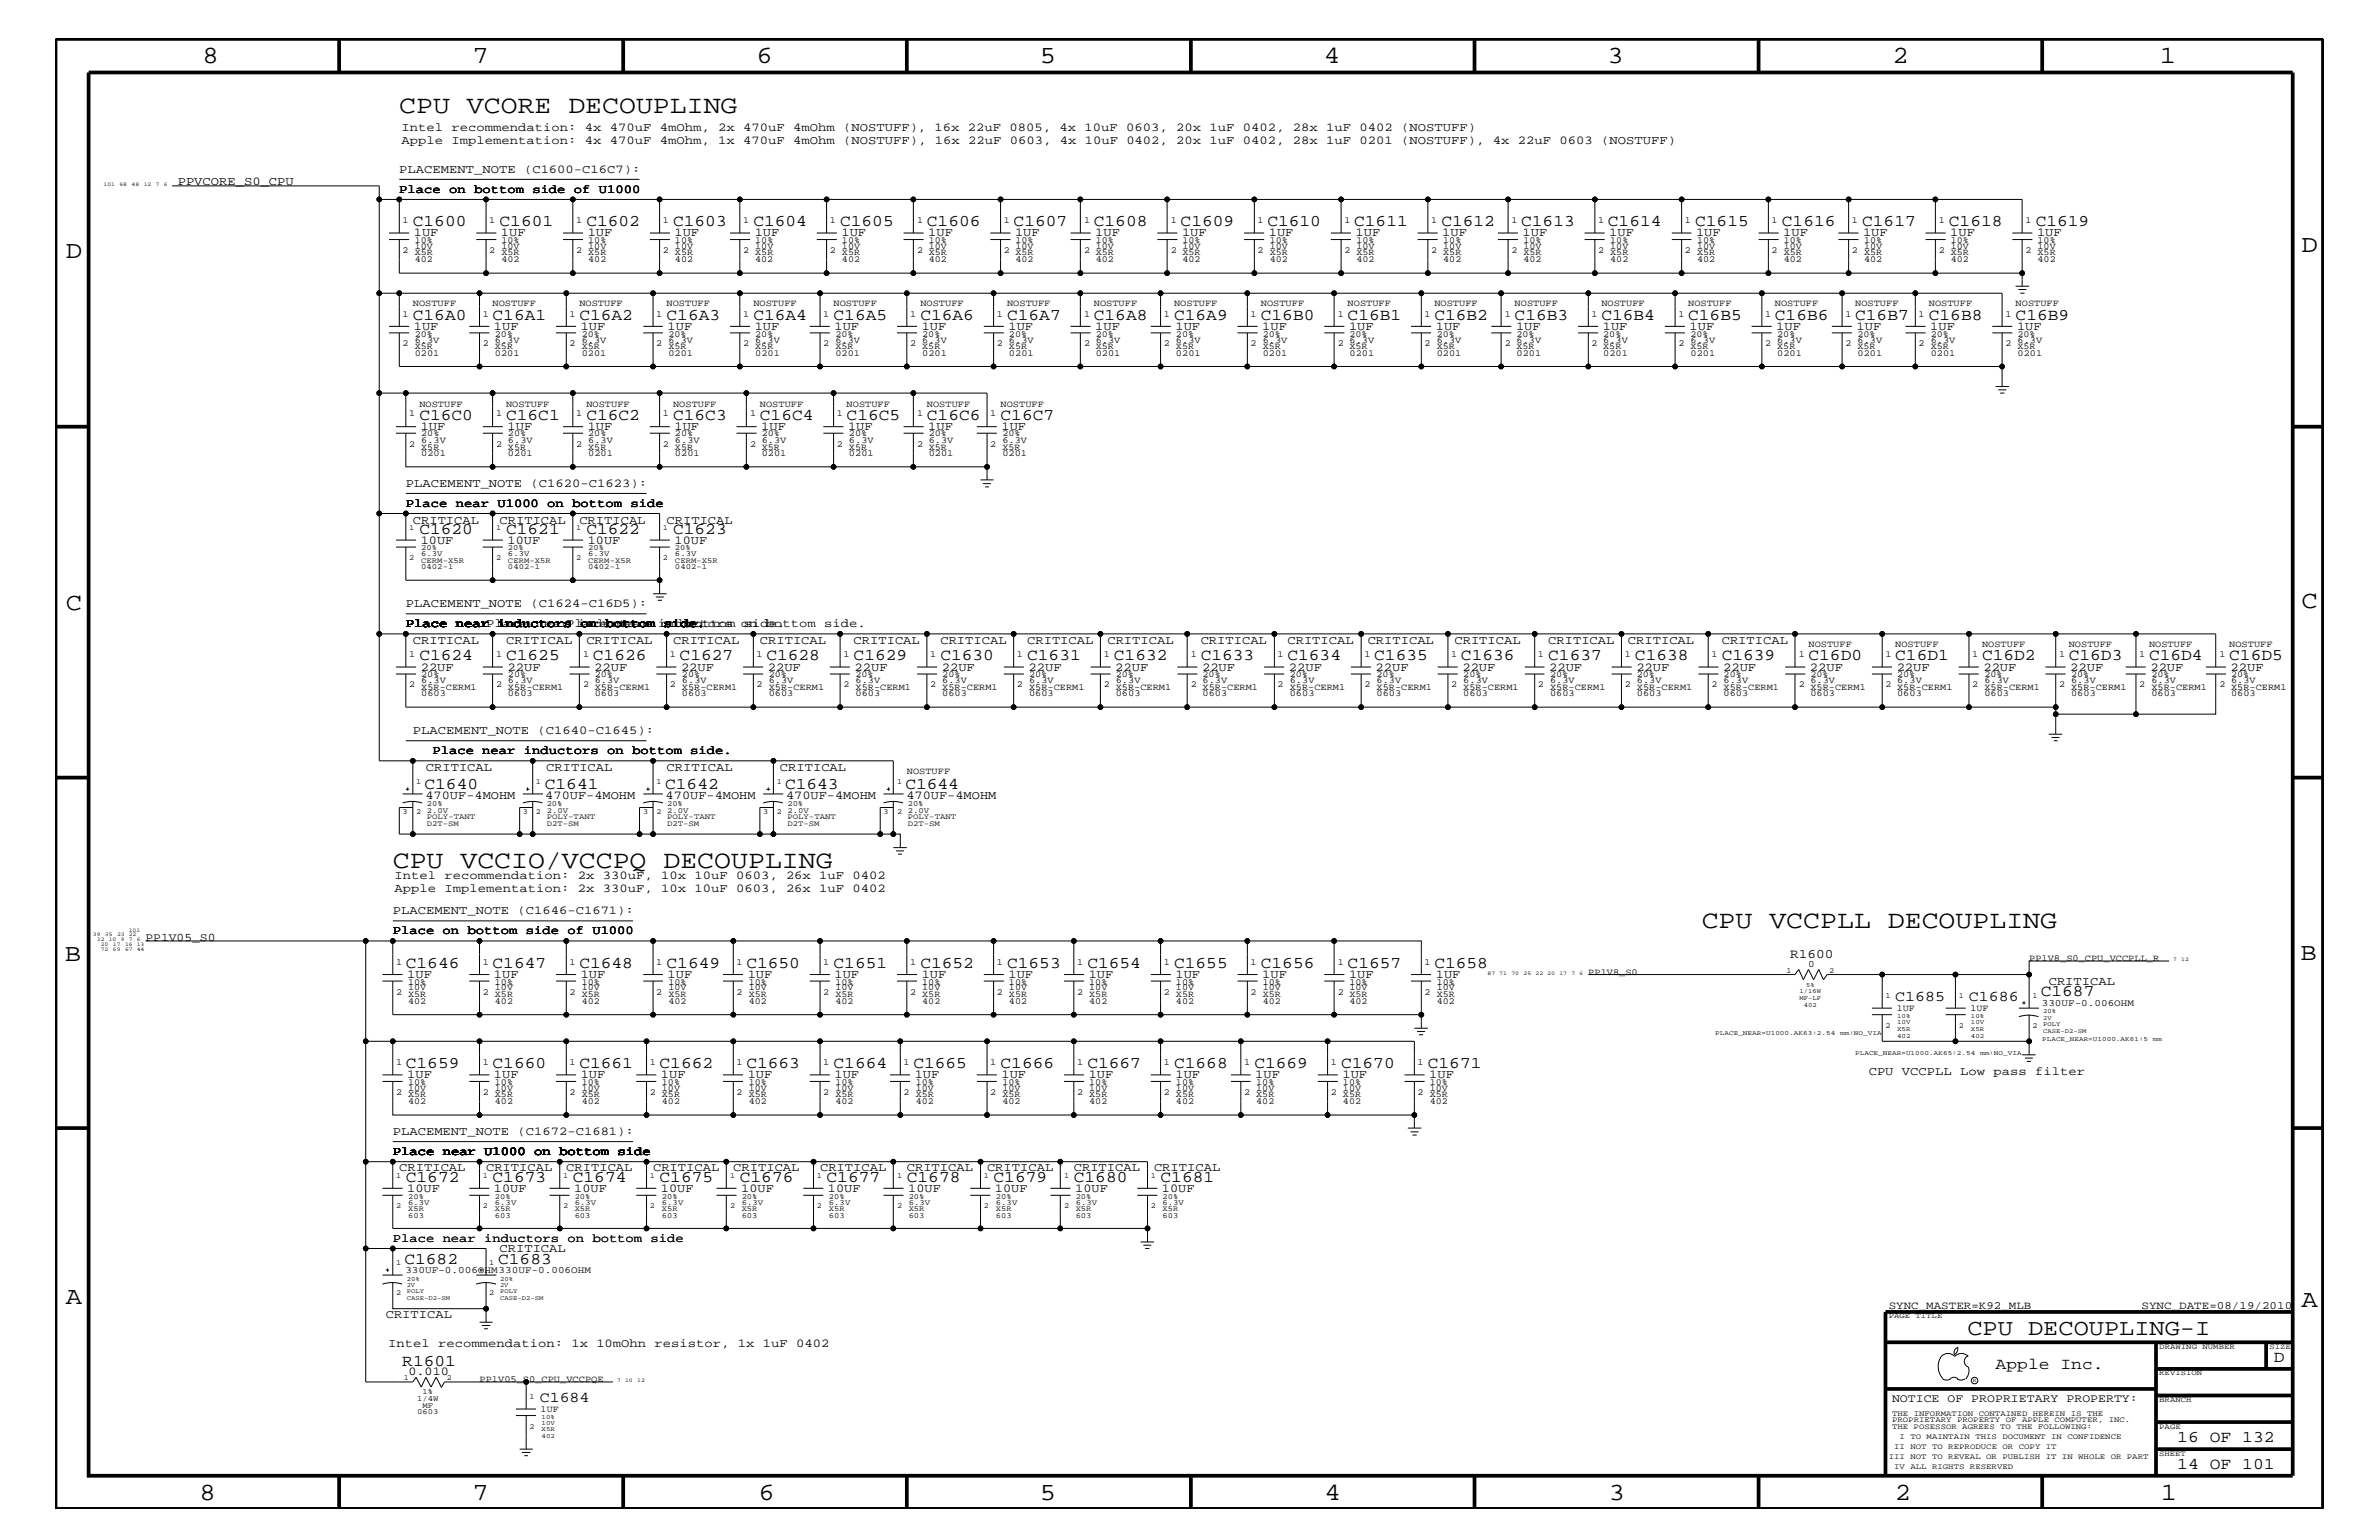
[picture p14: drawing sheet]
<svg xmlns="http://www.w3.org/2000/svg" width="432mm" height="279mm" viewBox="0 0 432 279" stroke-linecap="round" stroke-linejoin="round" font-family="sans-serif">
<defs><g id="words">
<g font-size="4.6">
<text x="72.5" y="20.4">CPU VCORE DECOUPLING</text>
<text x="71.3" y="157.4">CPU VCCIO/VCCPQ DECOUPLING</text>
<text x="308.9" y="168.3">CPU VCCPLL DECOUPLING</text>
</g>
<g font-size="4.5">
<text x="36.7" y="11.5">8</text>
<text x="85.8" y="11.5">7</text>
<text x="137.3" y="11.5">6</text>
<text x="188.7" y="11.5">5</text>
<text x="240.3" y="11.5">4</text>
<text x="291.8" y="11.5">3</text>
<text x="343.5" y="11.5">2</text>
<text x="392" y="11.5">1</text>
<text x="11.9" y="46.8">D</text>
<text x="417.8" y="45.7">D</text>
<text x="11.9" y="110.6">C</text>
<text x="417.7" y="110.3">C</text>
<text x="11.8" y="174.3">B</text>
<text x="417.6" y="174.2">B</text>
<text x="11.9" y="236.7">A</text>
<text x="417.7" y="237.1">A</text>
<text x="36.2" y="272.1">8</text>
<text x="85.8" y="272.1">7</text>
<text x="137.7" y="272.1">6</text>
<text x="188.7" y="272.1">5</text>
<text x="240.4" y="272.1">4</text>
<text x="292" y="272.1">3</text>
<text x="343.9" y="272.1">2</text>
<text x="392.2" y="272.1">1</text>
</g>
<text font-size="4.1" x="357.1" y="242.3">CPU DECOUPLING-I</text>
<g font-size="3">
<text x="74.9" y="41">C1600</text>
<text x="90.7" y="41">C1601</text>
<text x="106.4" y="41">C1602</text>
<text x="122.2" y="41">C1603</text>
<text x="136.7" y="41">C1604</text>
<text x="152.5" y="41">C1605</text>
<text x="168.2" y="41">C1606</text>
<text x="184" y="41">C1607</text>
<text x="198.5" y="41">C1608</text>
<text x="214.3" y="41">C1609</text>
<text x="230" y="41">C1610</text>
<text x="245.8" y="41">C1611</text>
<text x="261.6" y="41">C1612</text>
<text x="276.1" y="41">C1613</text>
<text x="291.8" y="41">C1614</text>
<text x="307.7" y="41">C1615</text>
<text x="323.4" y="41">C1616</text>
<text x="338" y="41">C1617</text>
<text x="353.7" y="41">C1618</text>
<text x="369.5" y="41">C1619</text>
<text x="74.9" y="58">C16A0</text>
<text x="89.4" y="58">C16A1</text>
<text x="105.2" y="58">C16A2</text>
<text x="121" y="58">C16A3</text>
<text x="136.7" y="58">C16A4</text>
<text x="151.3" y="58">C16A5</text>
<text x="167" y="58">C16A6</text>
<text x="182.8" y="58">C16A7</text>
<text x="198.5" y="58">C16A8</text>
<text x="213.1" y="58">C16A9</text>
<text x="228.9" y="58">C16B0</text>
<text x="244.6" y="58">C16B1</text>
<text x="260.3" y="58">C16B2</text>
<text x="274.9" y="58">C16B3</text>
<text x="290.7" y="58">C16B4</text>
<text x="306.4" y="58">C16B5</text>
<text x="322.2" y="58">C16B6</text>
<text x="336.7" y="58">C16B7</text>
<text x="350.1" y="58">C16B8</text>
<text x="365.8" y="58">C16B9</text>
<text x="76.1" y="76.2">C16C0</text>
<text x="91.9" y="76.2">C16C1</text>
<text x="106.4" y="76.2">C16C2</text>
<text x="122.2" y="76.2">C16C3</text>
<text x="137.9" y="76.2">C16C4</text>
<text x="153.7" y="76.2">C16C5</text>
<text x="168.2" y="76.2">C16C6</text>
<text x="181.6" y="76.2">C16C7</text>
<text x="76.1" y="96.8">C1620</text>
<text x="91.9" y="96.8">C1621</text>
<text x="106.4" y="96.8">C1622</text>
<text x="122.2" y="96.8">C1623</text>
<text x="76.1" y="119.8">C1624</text>
<text x="91.9" y="119.8">C1625</text>
<text x="107.6" y="119.8">C1626</text>
<text x="123.4" y="119.8">C1627</text>
<text x="139.1" y="119.8">C1628</text>
<text x="154.9" y="119.8">C1629</text>
<text x="170.7" y="119.8">C1630</text>
<text x="186.4" y="119.8">C1631</text>
<text x="202.2" y="119.8">C1632</text>
<text x="217.9" y="119.8">C1633</text>
<text x="233.7" y="119.8">C1634</text>
<text x="249.4" y="119.8">C1635</text>
<text x="265.2" y="119.8">C1636</text>
<text x="281" y="119.8">C1637</text>
<text x="296.8" y="119.8">C1638</text>
<text x="312.5" y="119.8">C1639</text>
<text x="328.3" y="119.8">C16D0</text>
<text x="344" y="119.8">C16D1</text>
<text x="359.7" y="119.8">C16D2</text>
<text x="375.5" y="119.8">C16D3</text>
<text x="390.1" y="119.8">C16D4</text>
<text x="404.6" y="119.8">C16D5</text>
<text x="77" y="143.2">C1640</text>
<text x="98.9" y="143.2">C1641</text>
<text x="120.7" y="143.2">C1642</text>
<text x="142.5" y="143.2">C1643</text>
<text x="164.3" y="143.2">C1644</text>
<text x="73.7" y="175.6">C1646</text>
<text x="89.4" y="175.6">C1647</text>
<text x="105.2" y="175.6">C1648</text>
<text x="121" y="175.6">C1649</text>
<text x="135.5" y="175.6">C1650</text>
<text x="151.3" y="175.6">C1651</text>
<text x="167" y="175.6">C1652</text>
<text x="182.8" y="175.6">C1653</text>
<text x="197.4" y="175.6">C1654</text>
<text x="213.1" y="175.6">C1655</text>
<text x="228.9" y="175.6">C1656</text>
<text x="244.6" y="175.6">C1657</text>
<text x="260.3" y="175.6">C1658</text>
<text x="370.4" y="180.8">C1687</text>
<text x="73.7" y="193.7">C1659</text>
<text x="89.4" y="193.7">C1660</text>
<text x="105.2" y="193.7">C1661</text>
<text x="119.7" y="193.7">C1662</text>
<text x="135.5" y="193.7">C1663</text>
<text x="151.3" y="193.7">C1664</text>
<text x="165.8" y="193.7">C1665</text>
<text x="181.6" y="193.7">C1666</text>
<text x="197.4" y="193.7">C1667</text>
<text x="213.1" y="193.7">C1668</text>
<text x="227.7" y="193.7">C1669</text>
<text x="243.4" y="193.7">C1670</text>
<text x="259.2" y="193.7">C1671</text>
<text x="73.7" y="214.4">C1672</text>
<text x="89.4" y="214.4">C1673</text>
<text x="104" y="214.4">C1674</text>
<text x="119.7" y="214.4">C1675</text>
<text x="134.3" y="214.4">C1676</text>
<text x="150" y="214.4">C1677</text>
<text x="164.6" y="214.4">C1678</text>
<text x="180.3" y="214.4">C1679</text>
<text x="194.9" y="214.4">C1680</text>
<text x="210.7" y="214.4">C1681</text>
<text x="73.4" y="229.3">C1682</text>
<text x="90.4" y="229.3">C1683</text>
<text x="73" y="247.8">R1601</text>
<text x="362.2" y="248.4">Apple Inc.</text>
<text x="412.7" y="247.1">D</text>
<text x="395.2" y="261.6">16 OF 132</text>
<text x="395.2" y="266.6">14 OF 101</text>
</g>
<g font-size="2.7">
<text x="344" y="181.6">C1685</text>
<text x="357.4" y="181.6">C1686</text>
<text x="98" y="254.4">C1684</text>
</g>
<text font-size="2.4" x="324.9" y="173.8">R1600</text>
<g font-size="2.2">
<text x="72.9" y="23.7">Intel recommendation: 4x 470uF 4mOhm, 2x 470uF 4mOhm (NOSTUFF), 16x 22uF 0805, 4x 10uF 0603, 20x 1uF 0402, 28x 1uF 0402 (NOSTUFF)</text>
<text x="72.9" y="26.2">Apple Implementation: 4x 470uF 4mOhm, 1x 470uF 4mOhm (NOSTUFF), 16x 22uF 0603, 4x 10uF 0402, 20x 1uF 0402, 28x 1uF 0201 (NOSTUFF), 4x 22uF 0603 (NOSTUFF)</text>
<text x="32.3" y="33.6">PPVCORE_S0_CPU</text>
<text x="72.5" y="31.4">PLACEMENT_NOTE (C1600-C16C7):</text>
<text x="72.5" y="35">Place on bottom side of U1000</text>
<text x="72.5" y="35">Place on bottom side of U100.</text>
<text x="75.1" y="42.9">1UF</text>
<text x="90.9" y="42.9">1UF</text>
<text x="106.7" y="42.9">1UF</text>
<text x="122.4" y="42.9">1UF</text>
<text x="137" y="42.9">1UF</text>
<text x="152.7" y="42.9">1UF</text>
<text x="168.5" y="42.9">1UF</text>
<text x="184.2" y="42.9">1UF</text>
<text x="198.8" y="42.9">1UF</text>
<text x="214.5" y="42.9">1UF</text>
<text x="230.3" y="42.9">1UF</text>
<text x="246" y="42.9">1UF</text>
<text x="261.8" y="42.9">1UF</text>
<text x="276.4" y="42.9">1UF</text>
<text x="292.1" y="42.9">1UF</text>
<text x="307.8" y="42.9">1UF</text>
<text x="323.7" y="42.9">1UF</text>
<text x="338.2" y="42.9">1UF</text>
<text x="354" y="42.9">1UF</text>
<text x="369.7" y="42.9">1UF</text>
<text x="75.1" y="59.8">1UF</text>
<text x="89.7" y="59.8">1UF</text>
<text x="105.4" y="59.8">1UF</text>
<text x="121.2" y="59.8">1UF</text>
<text x="137" y="59.8">1UF</text>
<text x="151.5" y="59.8">1UF</text>
<text x="167.3" y="59.8">1UF</text>
<text x="183" y="59.8">1UF</text>
<text x="198.8" y="59.8">1UF</text>
<text x="213.4" y="59.8">1UF</text>
<text x="229.1" y="59.8">1UF</text>
<text x="244.9" y="59.8">1UF</text>
<text x="260.6" y="59.8">1UF</text>
<text x="275.2" y="59.8">1UF</text>
<text x="290.9" y="59.8">1UF</text>
<text x="306.7" y="59.8">1UF</text>
<text x="322.4" y="59.8">1UF</text>
<text x="337" y="59.8">1UF</text>
<text x="350.4" y="59.8">1UF</text>
<text x="366.1" y="59.8">1UF</text>
<text x="76.4" y="78">1UF</text>
<text x="92.1" y="78">1UF</text>
<text x="106.7" y="78">1UF</text>
<text x="122.4" y="78">1UF</text>
<text x="138.2" y="78">1UF</text>
<text x="153.9" y="78">1UF</text>
<text x="168.5" y="78">1UF</text>
<text x="181.8" y="78">1UF</text>
<text x="73.7" y="88.3">PLACEMENT_NOTE (C1620-C1623):</text>
<text x="73.7" y="92">Place near U1000 on bottom side</text>
<text x="74.9" y="95">CRITICAL</text>
<text x="90.7" y="95">CRITICAL</text>
<text x="105.2" y="95">CRITICAL</text>
<text x="121" y="95">CRITICAL</text>
<text x="76.4" y="98.7">10UF</text>
<text x="92.1" y="98.7">10UF</text>
<text x="106.7" y="98.7">10UF</text>
<text x="122.4" y="98.7">10UF</text>
<text x="73.7" y="110.2">PLACEMENT_NOTE (C1624-C16D5):</text>
<text x="73.7" y="113.7">Place near inductors on bottom side.</text>
<text x="88.2" y="113.7">Place near inductors on bottom side.</text>
<text x="102.8" y="113.7">Place near inductors on bottom side.</text>
<text x="74.9" y="116.8">CRITICAL</text>
<text x="91.9" y="116.8">CRITICAL</text>
<text x="106.4" y="116.8">CRITICAL</text>
<text x="122.2" y="116.8">CRITICAL</text>
<text x="137.9" y="116.8">CRITICAL</text>
<text x="154.9" y="116.8">CRITICAL</text>
<text x="170.7" y="116.8">CRITICAL</text>
<text x="186.4" y="116.8">CRITICAL</text>
<text x="201" y="116.8">CRITICAL</text>
<text x="217.9" y="116.8">CRITICAL</text>
<text x="233.7" y="116.8">CRITICAL</text>
<text x="248.2" y="116.8">CRITICAL</text>
<text x="264" y="116.8">CRITICAL</text>
<text x="281" y="116.8">CRITICAL</text>
<text x="295.5" y="116.8">CRITICAL</text>
<text x="312.5" y="116.8">CRITICAL</text>
<text x="76.4" y="121.7">22UF</text>
<text x="92.1" y="121.7">22UF</text>
<text x="107.9" y="121.7">22UF</text>
<text x="123.6" y="121.7">22UF</text>
<text x="139.4" y="121.7">22UF</text>
<text x="155.1" y="121.7">22UF</text>
<text x="170.9" y="121.7">22UF</text>
<text x="186.7" y="121.7">22UF</text>
<text x="202.4" y="121.7">22UF</text>
<text x="218.2" y="121.7">22UF</text>
<text x="233.9" y="121.7">22UF</text>
<text x="249.7" y="121.7">22UF</text>
<text x="265.4" y="121.7">22UF</text>
<text x="281.2" y="121.7">22UF</text>
<text x="297" y="121.7">22UF</text>
<text x="312.8" y="121.7">22UF</text>
<text x="328.5" y="121.7">22UF</text>
<text x="344.3" y="121.7">22UF</text>
<text x="360" y="121.7">22UF</text>
<text x="375.8" y="121.7">22UF</text>
<text x="390.3" y="121.7">22UF</text>
<text x="404.9" y="121.7">22UF</text>
<text x="74.9" y="133.2">PLACEMENT_NOTE (C1640-C1645):</text>
<text x="78.5" y="136.8">Place near inductors on bottom side.</text>
<text x="77.3" y="139.8">CRITICAL</text>
<text x="99.1" y="139.8">CRITICAL</text>
<text x="121" y="139.8">CRITICAL</text>
<text x="141.6" y="139.8">CRITICAL</text>
<text x="77.2" y="144.9">470UF-4MOHM</text>
<text x="99" y="144.9">470UF-4MOHM</text>
<text x="120.8" y="144.9">470UF-4MOHM</text>
<text x="142.7" y="144.9">470UF-4MOHM</text>
<text x="164.5" y="144.9">470UF-4MOHM</text>
<text x="71.6" y="159.5">Intel recommendation: 2x 330uF, 10x 10uF 0603, 26x 1uF 0402</text>
<text x="71.6" y="161.9">Apple Implementation: 2x 330uF, 10x 10uF 0603, 26x 1uF 0402</text>
<text x="71.3" y="165.9">PLACEMENT_NOTE (C1646-C1671):</text>
<text x="71.3" y="169.5">Place on bottom side of U1000</text>
<text x="71.3" y="169.5">Place on bottom side of U100.</text>
<text x="73.9" y="177.4">1UF</text>
<text x="89.7" y="177.4">1UF</text>
<text x="105.4" y="177.4">1UF</text>
<text x="121.2" y="177.4">1UF</text>
<text x="135.7" y="177.4">1UF</text>
<text x="151.5" y="177.4">1UF</text>
<text x="167.3" y="177.4">1UF</text>
<text x="183" y="177.4">1UF</text>
<text x="197.6" y="177.4">1UF</text>
<text x="213.4" y="177.4">1UF</text>
<text x="229.1" y="177.4">1UF</text>
<text x="244.9" y="177.4">1UF</text>
<text x="260.6" y="177.4">1UF</text>
<text x="371.9" y="178.7">CRITICAL</text>
<text x="73.9" y="195.6">1UF</text>
<text x="89.7" y="195.6">1UF</text>
<text x="105.4" y="195.6">1UF</text>
<text x="120" y="195.6">1UF</text>
<text x="135.7" y="195.6">1UF</text>
<text x="151.5" y="195.6">1UF</text>
<text x="166" y="195.6">1UF</text>
<text x="181.8" y="195.6">1UF</text>
<text x="197.6" y="195.6">1UF</text>
<text x="213.4" y="195.6">1UF</text>
<text x="227.8" y="195.6">1UF</text>
<text x="243.7" y="195.6">1UF</text>
<text x="259.4" y="195.6">1UF</text>
<text x="339.2" y="195">CPU VCCPLL Low pass filter</text>
<text x="71.3" y="209.6">Place near U1000 on bottom side</text>
<text x="71.3" y="205.9">PLACEMENT_NOTE (C1672-C1681):</text>
<text x="72.5" y="212.5">CRITICAL</text>
<text x="88.2" y="212.5">CRITICAL</text>
<text x="102.8" y="212.5">CRITICAL</text>
<text x="118.5" y="212.5">CRITICAL</text>
<text x="133.1" y="212.5">CRITICAL</text>
<text x="148.8" y="212.5">CRITICAL</text>
<text x="164.6" y="212.5">CRITICAL</text>
<text x="179.2" y="212.5">CRITICAL</text>
<text x="194.9" y="212.5">CRITICAL</text>
<text x="209.5" y="212.5">CRITICAL</text>
<text x="73.9" y="216.2">10UF</text>
<text x="89.7" y="216.2">10UF</text>
<text x="104.2" y="216.2">10UF</text>
<text x="120" y="216.2">10UF</text>
<text x="134.5" y="216.2">10UF</text>
<text x="150.3" y="216.2">10UF</text>
<text x="164.8" y="216.2">10UF</text>
<text x="180.6" y="216.2">10UF</text>
<text x="195.2" y="216.2">10UF</text>
<text x="210.9" y="216.2">10UF</text>
<text x="71.3" y="225.3">Place near inductors on bottom side</text>
<text x="90.7" y="227.1">CRITICAL</text>
<text x="70" y="239.2">CRITICAL</text>
<text x="70.4" y="244.4">Intel recommendation: 1x 10mOhn resistor, 1x 1uF 0402</text>
<text x="74.1" y="249.5">0.010</text>
</g>
<g font-size="2.1">
<text x="26.4" y="170.7">PP1V05_S0</text>
<text x="343.4" y="254.4">NOTICE OF PROPRIETARY PROPERTY:</text>
</g>
<g font-size="2">
<text x="342.8" y="237.4">SYNC_MASTER=K92_MLB</text>
<text x="388.7" y="237.4">SYNC_DATE=08/19/2010</text>
</g>
<g font-size="1.8">
<text x="328.2" y="175.5">0</text>
<text x="370.6" y="182.5">330UF-0.006OHM</text>
<text x="73.6" y="231">330UF-0.006OHM330UF-0.006OHM</text>
</g>
<g font-size="1.7">
<text x="73.1" y="40.4">1</text>
<text x="88.8" y="40.4">1</text>
<text x="104.6" y="40.4">1</text>
<text x="120.3" y="40.4">1</text>
<text x="134.9" y="40.4">1</text>
<text x="150.6" y="40.4">1</text>
<text x="166.5" y="40.4">1</text>
<text x="182.2" y="40.4">1</text>
<text x="196.8" y="40.4">1</text>
<text x="212.5" y="40.4">1</text>
<text x="228.3" y="40.4">1</text>
<text x="244" y="40.4">1</text>
<text x="259.8" y="40.4">1</text>
<text x="274.3" y="40.4">1</text>
<text x="290.1" y="40.4">1</text>
<text x="305.8" y="40.4">1</text>
<text x="321.6" y="40.4">1</text>
<text x="336.1" y="40.4">1</text>
<text x="351.9" y="40.4">1</text>
<text x="367.6" y="40.4">1</text>
<text x="73.1" y="45.9">2</text>
<text x="75.3" y="47.6">402</text>
<text x="75.3" y="45.2">10V</text>
<text x="75.3" y="46.3">X5R</text>
<text x="75.3" y="44.1">10%</text>
<text x="88.8" y="45.9">2</text>
<text x="91" y="46.3">X5R</text>
<text x="91" y="47.6">402</text>
<text x="91" y="45.2">10V</text>
<text x="91" y="44.1">10%</text>
<text x="104.6" y="45.9">2</text>
<text x="106.8" y="45.2">10V</text>
<text x="106.8" y="47.6">402</text>
<text x="106.8" y="46.3">X5R</text>
<text x="106.8" y="44.1">10%</text>
<text x="120.3" y="45.9">2 X5R</text>
<text x="122.5" y="45.2">10V</text>
<text x="122.5" y="44.1">10%</text>
<text x="122.5" y="47.6">402</text>
<text x="134.9" y="45.9">2</text>
<text x="137.1" y="47.6">402</text>
<text x="137.1" y="44.1">10%</text>
<text x="137.1" y="46.3">X5R</text>
<text x="137.1" y="45.2">10V</text>
<text x="150.6" y="45.9">2 X5R</text>
<text x="152.8" y="44.1">10%</text>
<text x="152.8" y="45.2">10V</text>
<text x="152.8" y="47.6">402</text>
<text x="166.5" y="45.9">2</text>
<text x="168.6" y="46.3">X5R</text>
<text x="168.6" y="44.1">10%</text>
<text x="168.6" y="45.2">10V</text>
<text x="168.6" y="47.6">402</text>
<text x="182.2" y="45.9">2 X5R</text>
<text x="184.3" y="44.1">10%</text>
<text x="184.3" y="47.6">402</text>
<text x="184.3" y="45.2">10V</text>
<text x="196.8" y="45.9">2</text>
<text x="198.9" y="47.6">402</text>
<text x="198.9" y="46.3">X5R</text>
<text x="198.9" y="45.2">10V</text>
<text x="198.9" y="44.1">10%</text>
<text x="212.5" y="45.9">2</text>
<text x="214.6" y="44.1">10%</text>
<text x="214.6" y="45.2">10V</text>
<text x="214.6" y="46.3">X5R</text>
<text x="214.6" y="47.6">402</text>
<text x="228.3" y="45.9">2</text>
<text x="230.5" y="44.1">10%</text>
<text x="230.5" y="47.6">402</text>
<text x="230.5" y="45.2">10V</text>
<text x="230.5" y="46.3">X5R</text>
<text x="244" y="45.9">2</text>
<text x="246.2" y="45.2">10V</text>
<text x="246.2" y="47.6">402</text>
<text x="246.2" y="46.3">X5R</text>
<text x="246.2" y="44.1">10%</text>
<text x="259.8" y="45.9">2</text>
<text x="262" y="44.1">10%</text>
<text x="262" y="46.3">X5R</text>
<text x="262" y="45.2">10V</text>
<text x="262" y="47.6">402</text>
<text x="274.3" y="45.9">2</text>
<text x="276.5" y="44.1">10%</text>
<text x="276.5" y="45.2">10V</text>
<text x="276.5" y="46.3">X5R</text>
<text x="276.5" y="47.6">402</text>
<text x="290.1" y="45.9">2</text>
<text x="292.3" y="47.6">402</text>
<text x="292.3" y="46.3">X5R</text>
<text x="292.3" y="45.2">10V</text>
<text x="292.3" y="44.1">10%</text>
<text x="305.8" y="45.9">2 X5R</text>
<text x="308" y="44.1">10%</text>
<text x="308" y="45.2">10V</text>
<text x="308" y="47.6">402</text>
<text x="321.6" y="45.9">2</text>
<text x="323.8" y="44.1">10%</text>
<text x="323.8" y="45.2">10V</text>
<text x="323.8" y="46.3">X5R</text>
<text x="323.8" y="47.6">402</text>
<text x="336.1" y="45.9">2 X5R</text>
<text x="338.3" y="44.1">10%</text>
<text x="338.3" y="45.2">10V</text>
<text x="338.3" y="47.6">402</text>
<text x="351.9" y="45.9">2 X5R</text>
<text x="354.1" y="45.2">10V</text>
<text x="354.1" y="44.1">10%</text>
<text x="354.1" y="47.6">402</text>
<text x="367.6" y="45.9">2 X5R</text>
<text x="369.8" y="44.1">10%</text>
<text x="369.8" y="45.2">10V</text>
<text x="369.8" y="47.6">402</text>
<text x="73.1" y="57.4">1</text>
<text x="74.9" y="55.6">NOSTUFF</text>
<text x="87.6" y="57.4">1</text>
<text x="89.4" y="55.6">NOSTUFF</text>
<text x="103.4" y="57.4">1</text>
<text x="105.2" y="55.6">NOSTUFF</text>
<text x="119.1" y="57.4">1</text>
<text x="121" y="55.6">NOSTUFF</text>
<text x="134.9" y="57.4">1</text>
<text x="136.7" y="55.6">NOSTUFF</text>
<text x="149.4" y="57.4">1</text>
<text x="151.3" y="55.6">NOSTUFF</text>
<text x="165.2" y="57.4">1</text>
<text x="167" y="55.6">NOSTUFF</text>
<text x="180.9" y="57.4">1</text>
<text x="182.8" y="55.6">NOSTUFF</text>
<text x="196.8" y="57.4">1</text>
<text x="198.5" y="55.6">NOSTUFF</text>
<text x="211.2" y="57.4">1</text>
<text x="213.1" y="55.6">NOSTUFF</text>
<text x="227" y="57.4">1</text>
<text x="228.9" y="55.6">NOSTUFF</text>
<text x="242.8" y="57.4">1</text>
<text x="244.6" y="55.6">NOSTUFF</text>
<text x="258.6" y="57.4">1</text>
<text x="260.3" y="55.6">NOSTUFF</text>
<text x="273.1" y="57.4">1</text>
<text x="274.9" y="55.6">NOSTUFF</text>
<text x="288.9" y="57.4">1</text>
<text x="290.7" y="55.6">NOSTUFF</text>
<text x="304.6" y="57.4">1</text>
<text x="306.4" y="55.6">NOSTUFF</text>
<text x="320.4" y="57.4">1</text>
<text x="322.2" y="55.6">NOSTUFF</text>
<text x="334.9" y="57.4">1</text>
<text x="336.7" y="55.6">NOSTUFF</text>
<text x="348.2" y="57.4">1</text>
<text x="350.1" y="55.6">NOSTUFF</text>
<text x="364" y="57.4">1</text>
<text x="365.8" y="55.6">NOSTUFF</text>
<text x="73.1" y="62.9">2</text>
<text x="75.3" y="63.4">X5R</text>
<text x="75.3" y="61.1">20%</text>
<text x="75.3" y="64.5">0201</text>
<text x="75.3" y="62.2">6.3V</text>
<text x="87.6" y="62.9">2</text>
<text x="89.8" y="64.5">0201</text>
<text x="89.8" y="62.2">6.3V</text>
<text x="89.8" y="63.4">X5R</text>
<text x="89.8" y="61.1">20%</text>
<text x="103.4" y="62.9">2</text>
<text x="105.6" y="62.2">6.3V</text>
<text x="105.6" y="64.5">0201</text>
<text x="105.6" y="63.4">X5R</text>
<text x="105.6" y="61.1">20%</text>
<text x="119.1" y="62.9">2</text>
<text x="121.3" y="63.4">X5R</text>
<text x="121.3" y="61.1">20%</text>
<text x="121.3" y="62.2">6.3V</text>
<text x="121.3" y="64.5">0201</text>
<text x="134.9" y="62.9">2</text>
<text x="137.1" y="61.1">20%</text>
<text x="137.1" y="64.5">0201</text>
<text x="137.1" y="62.2">6.3V</text>
<text x="137.1" y="63.4">X5R</text>
<text x="149.4" y="62.9">2</text>
<text x="151.6" y="63.4">X5R</text>
<text x="151.6" y="61.1">20%</text>
<text x="151.6" y="64.5">0201</text>
<text x="151.6" y="62.2">6.3V</text>
<text x="165.2" y="62.9">2</text>
<text x="167.4" y="62.2">6.3V</text>
<text x="167.4" y="64.5">0201</text>
<text x="167.4" y="63.4">X5R</text>
<text x="167.4" y="61.1">20%</text>
<text x="180.9" y="62.9">2</text>
<text x="183.1" y="61.1">20%</text>
<text x="183.1" y="63.4">X5R</text>
<text x="183.1" y="64.5">0201</text>
<text x="183.1" y="62.2">6.3V</text>
<text x="196.8" y="62.9">2</text>
<text x="198.9" y="61.1">20%</text>
<text x="198.9" y="63.4">X5R</text>
<text x="198.9" y="62.2">6.3V</text>
<text x="198.9" y="64.5">0201</text>
<text x="211.2" y="62.9">2</text>
<text x="213.4" y="61.1">20%</text>
<text x="213.4" y="63.4">X5R</text>
<text x="213.4" y="64.5">0201</text>
<text x="213.4" y="62.2">6.3V</text>
<text x="227" y="62.9">2</text>
<text x="229.2" y="64.5">0201</text>
<text x="229.2" y="62.2">6.3V</text>
<text x="229.2" y="61.1">20%</text>
<text x="229.2" y="63.4">X5R</text>
<text x="242.8" y="62.9">2</text>
<text x="244.9" y="62.2">6.3V</text>
<text x="244.9" y="64.5">0201</text>
<text x="244.9" y="61.1">20%</text>
<text x="244.9" y="63.4">X5R</text>
<text x="258.6" y="62.9">2</text>
<text x="260.8" y="61.1">20%</text>
<text x="260.8" y="63.4">X5R</text>
<text x="260.8" y="62.2">6.3V</text>
<text x="260.8" y="64.5">0201</text>
<text x="273.1" y="62.9">2</text>
<text x="275.3" y="62.2">6.3V</text>
<text x="275.3" y="64.5">0201</text>
<text x="275.3" y="61.1">20%</text>
<text x="275.3" y="63.4">X5R</text>
<text x="288.9" y="62.9">2</text>
<text x="291" y="61.1">20%</text>
<text x="291" y="63.4">X5R</text>
<text x="291" y="62.2">6.3V</text>
<text x="291" y="64.5">0201</text>
<text x="304.6" y="62.9">2</text>
<text x="306.8" y="62.2">6.3V</text>
<text x="306.8" y="64.5">0201</text>
<text x="306.8" y="61.1">20%</text>
<text x="306.8" y="63.4">X5R</text>
<text x="320.4" y="62.9">2</text>
<text x="322.6" y="62.2">6.3V</text>
<text x="322.6" y="64.5">0201</text>
<text x="322.6" y="61.1">20%</text>
<text x="322.6" y="63.4">X5R</text>
<text x="334.9" y="62.9">2</text>
<text x="337.1" y="61.1">20%</text>
<text x="337.1" y="63.4">X5R</text>
<text x="337.1" y="62.2">6.3V</text>
<text x="337.1" y="64.5">0201</text>
<text x="348.2" y="62.9">2</text>
<text x="350.4" y="62.2">6.3V</text>
<text x="350.4" y="64.5">0201</text>
<text x="350.4" y="61.1">20%</text>
<text x="350.4" y="63.4">X5R</text>
<text x="364" y="62.9">2</text>
<text x="366.2" y="62.2">6.3V</text>
<text x="366.2" y="64.5">0201</text>
<text x="366.2" y="61.1">20%</text>
<text x="366.2" y="63.4">X5R</text>
<text x="74.3" y="75.6">1</text>
<text x="76.1" y="73.8">NOSTUFF</text>
<text x="90.1" y="75.6">1</text>
<text x="91.9" y="73.8">NOSTUFF</text>
<text x="104.6" y="75.6">1</text>
<text x="106.4" y="73.8">NOSTUFF</text>
<text x="120.3" y="75.6">1</text>
<text x="122.2" y="73.8">NOSTUFF</text>
<text x="136.1" y="75.6">1</text>
<text x="137.9" y="73.8">NOSTUFF</text>
<text x="151.9" y="75.6">1</text>
<text x="153.7" y="73.8">NOSTUFF</text>
<text x="166.5" y="75.6">1</text>
<text x="168.2" y="73.8">NOSTUFF</text>
<text x="179.7" y="75.6">1</text>
<text x="181.6" y="73.8">NOSTUFF</text>
<text x="74.3" y="81.1">2</text>
<text x="76.5" y="82.7">0201</text>
<text x="76.5" y="80.3">6.3V</text>
<text x="76.5" y="79.2">20%</text>
<text x="76.5" y="81.6">X5R</text>
<text x="90.1" y="81.1">2</text>
<text x="92.2" y="80.3">6.3V</text>
<text x="92.2" y="82.7">0201</text>
<text x="92.2" y="79.2">20%</text>
<text x="92.2" y="81.6">X5R</text>
<text x="104.6" y="81.1">2</text>
<text x="106.8" y="80.3">6.3V</text>
<text x="106.8" y="82.7">0201</text>
<text x="106.8" y="79.2">20%</text>
<text x="106.8" y="81.6">X5R</text>
<text x="120.3" y="81.1">2</text>
<text x="122.5" y="80.3">6.3V</text>
<text x="122.5" y="82.7">0201</text>
<text x="122.5" y="79.2">20%</text>
<text x="122.5" y="81.6">X5R</text>
<text x="136.1" y="81.1">2</text>
<text x="138.3" y="81.6">X5R</text>
<text x="138.3" y="79.2">20%</text>
<text x="138.3" y="82.7">0201</text>
<text x="138.3" y="80.3">6.3V</text>
<text x="151.9" y="81.1">2</text>
<text x="154.1" y="82.7">0201</text>
<text x="154.1" y="80.3">6.3V</text>
<text x="154.1" y="79.2">20%</text>
<text x="154.1" y="81.6">X5R</text>
<text x="166.5" y="81.1">2</text>
<text x="168.6" y="79.2">20%</text>
<text x="168.6" y="81.6">X5R</text>
<text x="168.6" y="80.3">6.3V</text>
<text x="168.6" y="82.7">0201</text>
<text x="179.7" y="81.1">2</text>
<text x="181.9" y="82.7">0201</text>
<text x="181.9" y="80.3">6.3V</text>
<text x="181.9" y="79.2">20%</text>
<text x="181.9" y="81.6">X5R</text>
<text x="74.3" y="119.2">1</text>
<text x="90.1" y="119.2">1</text>
<text x="105.8" y="119.2">1</text>
<text x="121.6" y="119.2">1</text>
<text x="137.3" y="119.2">1</text>
<text x="153.1" y="119.2">1</text>
<text x="168.8" y="119.2">1</text>
<text x="184.6" y="119.2">1</text>
<text x="200.3" y="119.2">1</text>
<text x="216.2" y="119.2">1</text>
<text x="231.9" y="119.2">1</text>
<text x="247.6" y="119.2">1</text>
<text x="263.4" y="119.2">1</text>
<text x="279.1" y="119.2">1</text>
<text x="294.9" y="119.2">1</text>
<text x="310.6" y="119.2">1</text>
<text x="326.5" y="119.2">1</text>
<text x="328.3" y="117.4">NOSTUFF</text>
<text x="342.2" y="119.2">1</text>
<text x="344" y="117.4">NOSTUFF</text>
<text x="358" y="119.2">1</text>
<text x="359.7" y="117.4">NOSTUFF</text>
<text x="373.7" y="119.2">1</text>
<text x="375.5" y="117.4">NOSTUFF</text>
<text x="388.3" y="119.2">1</text>
<text x="390.1" y="117.4">NOSTUFF</text>
<text x="402.8" y="119.2">1</text>
<text x="404.6" y="117.4">NOSTUFF</text>
<text x="74.3" y="124.7">2</text>
<text x="76.5" y="125.2">X5R-CERM1</text>
<text x="76.5" y="124">6.3V</text>
<text x="76.5" y="122.9">20%</text>
<text x="90.1" y="124.7">2</text>
<text x="92.2" y="125.2">X5R-CERM1</text>
<text x="92.2" y="124">6.3V</text>
<text x="92.2" y="122.9">20%</text>
<text x="105.8" y="124.7">2</text>
<text x="107.9" y="122.9">20%</text>
<text x="107.9" y="125.2">X5R-CERM1</text>
<text x="107.9" y="124">6.3V</text>
<text x="121.6" y="124.7">2</text>
<text x="123.8" y="122.9">20%</text>
<text x="123.8" y="125.2">X5R-CERM1</text>
<text x="123.8" y="124">6.3V</text>
<text x="137.3" y="124.7">2</text>
<text x="139.5" y="124">6.3V</text>
<text x="139.5" y="125.2">X5R-CERM1</text>
<text x="139.5" y="122.9">20%</text>
<text x="153.1" y="124.7">2</text>
<text x="155.3" y="122.9">20%</text>
<text x="155.3" y="124">6.3V</text>
<text x="155.3" y="125.2">X5R-CERM1</text>
<text x="168.8" y="124.7">2</text>
<text x="171" y="122.9">20%</text>
<text x="171" y="125.2">X5R-CERM1</text>
<text x="171" y="124">6.3V</text>
<text x="184.6" y="124.7">2</text>
<text x="186.8" y="125.2">X5R-CERM1</text>
<text x="186.8" y="124">6.3V</text>
<text x="186.8" y="122.9">20%</text>
<text x="200.3" y="124.7">2</text>
<text x="202.5" y="122.9">20%</text>
<text x="202.5" y="124">6.3V</text>
<text x="202.5" y="125.2">X5R-CERM1</text>
<text x="216.2" y="124.7">2</text>
<text x="218.3" y="124">6.3V</text>
<text x="218.3" y="125.2">X5R-CERM1</text>
<text x="218.3" y="122.9">20%</text>
<text x="231.9" y="124.7">2</text>
<text x="234.1" y="122.9">20%</text>
<text x="234.1" y="124">6.3V</text>
<text x="234.1" y="125.2">X5R-CERM1</text>
<text x="247.6" y="124.7">2</text>
<text x="249.9" y="125.2">X5R-CERM1</text>
<text x="249.9" y="122.9">20%</text>
<text x="249.9" y="124">6.3V</text>
<text x="263.4" y="124.7">2</text>
<text x="265.6" y="125.2">X5R-CERM1</text>
<text x="265.6" y="124">6.3V</text>
<text x="265.6" y="122.9">20%</text>
<text x="279.1" y="124.7">2</text>
<text x="281.3" y="125.2">X5R-CERM1</text>
<text x="281.3" y="124">6.3V</text>
<text x="281.3" y="122.9">20%</text>
<text x="294.9" y="124.7">2</text>
<text x="297.1" y="124">6.3V</text>
<text x="297.1" y="122.9">20%</text>
<text x="297.1" y="125.2">X5R-CERM1</text>
<text x="310.6" y="124.7">2</text>
<text x="312.8" y="122.9">20%</text>
<text x="312.8" y="124">6.3V</text>
<text x="312.8" y="125.2">X5R-CERM1</text>
<text x="326.5" y="124.7">2</text>
<text x="328.6" y="124">6.3V</text>
<text x="328.6" y="122.9">20%</text>
<text x="328.6" y="125.2">X5R-CERM1</text>
<text x="342.2" y="124.7">2</text>
<text x="344.3" y="125.2">X5R-CERM1</text>
<text x="344.3" y="124">6.3V</text>
<text x="344.3" y="122.9">20%</text>
<text x="358" y="124.7">2</text>
<text x="360.2" y="125.2">X5R-CERM1</text>
<text x="360.2" y="122.9">20%</text>
<text x="360.2" y="124">6.3V</text>
<text x="373.7" y="124.7">2</text>
<text x="375.9" y="122.9">20%</text>
<text x="375.9" y="125.2">X5R-CERM1</text>
<text x="375.9" y="124">6.3V</text>
<text x="388.3" y="124.7">2</text>
<text x="390.5" y="122.9">20%</text>
<text x="390.5" y="125.2">X5R-CERM1</text>
<text x="390.5" y="124">6.3V</text>
<text x="402.8" y="124.7">2</text>
<text x="405" y="124">6.3V</text>
<text x="405" y="125.2">X5R-CERM1</text>
<text x="405" y="122.9">20%</text>
<text x="76.5" y="126.4">0603</text>
<text x="92.2" y="126.4">0603</text>
<text x="108" y="126.4">0603</text>
<text x="123.8" y="126.4">0603</text>
<text x="139.5" y="126.4">0603</text>
<text x="155.3" y="126.4">0603</text>
<text x="171" y="126.4">0603</text>
<text x="186.8" y="126.4">0603</text>
<text x="202.5" y="126.4">0603</text>
<text x="218.3" y="126.4">0603</text>
<text x="234.1" y="126.4">0603</text>
<text x="249.9" y="126.4">0603</text>
<text x="265.6" y="126.4">0603</text>
<text x="281.3" y="126.4">0603</text>
<text x="297.1" y="126.4">0603</text>
<text x="312.8" y="126.4">0603</text>
<text x="328.6" y="126.4">0603</text>
<text x="344.3" y="126.4">0603</text>
<text x="360.2" y="126.4">0603</text>
<text x="375.9" y="126.4">0603</text>
<text x="390.5" y="126.4">0603</text>
<text x="405" y="126.4">0603</text>
<text x="164.6" y="140.4">NOSTUFF</text>
<text x="71.9" y="175">1</text>
<text x="74.1" y="179.7">10V</text>
<text x="74.1" y="178.7">10%</text>
<text x="87.6" y="175">1</text>
<text x="89.8" y="179.7">10V</text>
<text x="89.8" y="178.7">10%</text>
<text x="103.4" y="175">1</text>
<text x="105.6" y="178.7">10%</text>
<text x="105.6" y="179.7">10V</text>
<text x="119.1" y="175">1</text>
<text x="121.3" y="179.7">10V</text>
<text x="121.3" y="178.7">10%</text>
<text x="133.7" y="175">1</text>
<text x="135.9" y="179.7">10V</text>
<text x="135.9" y="178.7">10%</text>
<text x="149.4" y="175">1</text>
<text x="151.6" y="178.7">10%</text>
<text x="151.6" y="179.7">10V</text>
<text x="165.2" y="175">1</text>
<text x="167.4" y="179.7">10V</text>
<text x="167.4" y="178.7">10%</text>
<text x="180.9" y="175">1</text>
<text x="183.1" y="178.7">10%</text>
<text x="183.1" y="179.7">10V</text>
<text x="195.5" y="175">1</text>
<text x="197.7" y="178.7">10%</text>
<text x="197.7" y="179.7">10V</text>
<text x="211.2" y="175">1</text>
<text x="213.4" y="178.7">10%</text>
<text x="213.4" y="179.7">10V</text>
<text x="227" y="175">1</text>
<text x="229.2" y="178.7">10%</text>
<text x="229.2" y="179.7">10V</text>
<text x="242.8" y="175">1</text>
<text x="244.9" y="179.7">10V</text>
<text x="244.9" y="178.7">10%</text>
<text x="258.6" y="175">1</text>
<text x="260.8" y="178.7">10%</text>
<text x="260.8" y="179.7">10V</text>
<text x="288.3" y="176.8">PP1V8_S0</text>
<text x="368.3" y="174.4">PP1V8_S0_CPU_VCCPLL_R</text>
<text x="71.9" y="180.5">2</text>
<text x="74.1" y="182.1">402</text>
<text x="74.1" y="181">X5R</text>
<text x="87.6" y="180.5">2</text>
<text x="89.8" y="182.1">402</text>
<text x="89.8" y="181">X5R</text>
<text x="103.4" y="180.5">2</text>
<text x="105.6" y="181">X5R</text>
<text x="105.6" y="182.1">402</text>
<text x="119.1" y="180.5">2</text>
<text x="121.3" y="182.1">402</text>
<text x="121.3" y="181">X5R</text>
<text x="133.7" y="180.5">2</text>
<text x="135.9" y="182.1">402</text>
<text x="135.9" y="181">X5R</text>
<text x="149.4" y="180.5">2</text>
<text x="151.6" y="181">X5R</text>
<text x="151.6" y="182.1">402</text>
<text x="165.2" y="180.5">2</text>
<text x="167.4" y="181">X5R</text>
<text x="167.4" y="182.1">402</text>
<text x="180.9" y="180.5">2</text>
<text x="183.1" y="182.1">402</text>
<text x="183.1" y="181">X5R</text>
<text x="195.5" y="180.5">2</text>
<text x="197.7" y="181">X5R</text>
<text x="197.7" y="182.1">402</text>
<text x="211.2" y="180.5">2</text>
<text x="213.4" y="181">X5R</text>
<text x="213.4" y="182.1">402</text>
<text x="227" y="180.5">2</text>
<text x="229.2" y="182.1">402</text>
<text x="229.2" y="181">X5R</text>
<text x="242.8" y="180.5">2</text>
<text x="244.9" y="182.1">402</text>
<text x="244.9" y="181">X5R</text>
<text x="258.6" y="180.5">2</text>
<text x="260.8" y="181">X5R</text>
<text x="260.8" y="182.1">402</text>
<text x="344.3" y="183.5">1UF</text>
<text x="357.6" y="183.5">1UF</text>
<text x="71.9" y="193.2">1</text>
<text x="74.1" y="197.9">10V</text>
<text x="74.1" y="196.8">10%</text>
<text x="87.6" y="193.2">1</text>
<text x="89.8" y="196.8">10%</text>
<text x="89.8" y="197.9">10V</text>
<text x="103.4" y="193.2">1</text>
<text x="105.6" y="196.8">10%</text>
<text x="105.6" y="197.9">10V</text>
<text x="117.9" y="193.2">1</text>
<text x="120.1" y="197.9">10V</text>
<text x="120.1" y="196.8">10%</text>
<text x="133.7" y="193.2">1</text>
<text x="135.9" y="197.9">10V</text>
<text x="135.9" y="196.8">10%</text>
<text x="149.4" y="193.2">1</text>
<text x="151.6" y="196.8">10%</text>
<text x="151.6" y="197.9">10V</text>
<text x="164" y="193.2">1</text>
<text x="166.2" y="196.8">10%</text>
<text x="166.2" y="197.9">10V</text>
<text x="179.7" y="193.2">1</text>
<text x="181.9" y="197.9">10V</text>
<text x="181.9" y="196.8">10%</text>
<text x="195.5" y="193.2">1</text>
<text x="197.7" y="197.9">10V</text>
<text x="197.7" y="196.8">10%</text>
<text x="211.2" y="193.2">1</text>
<text x="213.4" y="196.8">10%</text>
<text x="213.4" y="197.9">10V</text>
<text x="225.8" y="193.2">1</text>
<text x="228" y="196.8">10%</text>
<text x="228" y="197.9">10V</text>
<text x="241.6" y="193.2">1</text>
<text x="243.8" y="197.9">10V</text>
<text x="243.8" y="196.8">10%</text>
<text x="257.3" y="193.2">1</text>
<text x="259.5" y="196.8">10%</text>
<text x="259.5" y="197.9">10V</text>
<text x="71.9" y="198.7">2 X5R</text>
<text x="74.1" y="200.3">402</text>
<text x="87.6" y="198.7">2 X5R</text>
<text x="89.8" y="200.3">402</text>
<text x="103.4" y="198.7">2 X5R</text>
<text x="105.6" y="200.3">402</text>
<text x="117.9" y="198.7">2 X5R</text>
<text x="120.1" y="200.3">402</text>
<text x="133.7" y="198.7">2</text>
<text x="135.9" y="199.1">X5R</text>
<text x="135.9" y="200.3">402</text>
<text x="149.4" y="198.7">2 X5R</text>
<text x="151.6" y="200.3">402</text>
<text x="164" y="198.7">2 X5R</text>
<text x="166.2" y="200.3">402</text>
<text x="179.7" y="198.7">2</text>
<text x="181.9" y="199.1">X5R</text>
<text x="181.9" y="200.3">402</text>
<text x="195.5" y="198.7">2 X5R</text>
<text x="197.7" y="200.3">402</text>
<text x="211.2" y="198.7">2 X5R</text>
<text x="213.4" y="200.3">402</text>
<text x="225.8" y="198.7">2 X5R</text>
<text x="228" y="200.3">402</text>
<text x="241.6" y="198.7">2</text>
<text x="243.8" y="199.1">X5R</text>
<text x="243.8" y="200.3">402</text>
<text x="257.3" y="198.7">2 X5R</text>
<text x="259.5" y="200.3">402</text>
<text x="87" y="250.7">PP1V05_S0_CPU_VCCPQE</text>
<text x="98.1" y="256.2">1UF</text>
</g>
<g font-size="1.4">
<text x="74.3" y="101.6">2</text>
<text x="74.3" y="96.2">1</text>
<text x="76.5" y="99.9">20%</text>
<text x="76.5" y="101">6.3V</text>
<text x="90.1" y="101.6">2</text>
<text x="90.1" y="96.2">1</text>
<text x="92.2" y="101">6.3V</text>
<text x="92.2" y="99.9">20%</text>
<text x="104.6" y="101.6">2</text>
<text x="104.6" y="96.2">1</text>
<text x="106.8" y="99.9">20%</text>
<text x="106.8" y="101">6.3V</text>
<text x="120.3" y="101.6">2</text>
<text x="120.3" y="96.2">1</text>
<text x="122.5" y="99.9">20%</text>
<text x="122.5" y="101">6.3V</text>
<text x="76.5" y="102.1">CERM-X5R</text>
<text x="76.5" y="103.3">0402-1</text>
<text x="92.2" y="103.3">0402-1</text>
<text x="92.2" y="102.1">CERM-X5R</text>
<text x="106.8" y="103.3">0402-1</text>
<text x="106.8" y="102.1">CERM-X5R</text>
<text x="122.5" y="103.3">0402-1</text>
<text x="122.5" y="102.1">CERM-X5R</text>
<text x="75.5" y="142.3">1</text>
<text x="97.3" y="142.3">1</text>
<text x="119.1" y="142.3">1</text>
<text x="141" y="142.3">1</text>
<text x="162.8" y="142.3">1</text>
<text x="73.1" y="147.7">3</text>
<text x="75.5" y="147.7">2</text>
<text x="77.5" y="146.2">20%</text>
<text x="77.5" y="147.5">2.0V</text>
<text x="77.5" y="149.8">D2T-SM</text>
<text x="77.5" y="148.5">POLY-TANT</text>
<text x="94.9" y="147.7">3</text>
<text x="97.3" y="147.7">2</text>
<text x="99.2" y="148.5">POLY-TANT</text>
<text x="99.2" y="147.5">2.0V</text>
<text x="99.2" y="149.8">D2T-SM</text>
<text x="99.2" y="146.2">20%</text>
<text x="116.8" y="147.7">3</text>
<text x="119.1" y="147.7">2</text>
<text x="121.1" y="146.2">20%</text>
<text x="121.1" y="149.8">D2T-SM</text>
<text x="121.1" y="147.5">2.0V</text>
<text x="121.1" y="148.5">POLY-TANT</text>
<text x="138.5" y="147.7">3</text>
<text x="141" y="147.7">2</text>
<text x="142.9" y="147.5">2.0V</text>
<text x="142.9" y="149.8">D2T-SM</text>
<text x="142.9" y="146.2">20%</text>
<text x="142.9" y="148.5">POLY-TANT</text>
<text x="160.4" y="147.7">3</text>
<text x="162.8" y="147.7">2</text>
<text x="164.8" y="149.8">D2T-SM</text>
<text x="164.8" y="148.5">POLY-TANT</text>
<text x="164.8" y="147.5">2.0V</text>
<text x="164.8" y="146.2">20%</text>
<text x="324.3" y="176.5">1</text>
<text x="332" y="176.5">2</text>
<text x="342.2" y="181">1</text>
<text x="355.5" y="181">1</text>
<text x="368.9" y="181">1</text>
<text x="342.2" y="186.5">2</text>
<text x="355.5" y="186.5">2</text>
<text x="368.9" y="186.5">2</text>
<text x="71.9" y="213.8">1</text>
<text x="87.6" y="213.8">1</text>
<text x="102.2" y="213.8">1</text>
<text x="117.9" y="213.8">1</text>
<text x="132.5" y="213.8">1</text>
<text x="148.3" y="213.8">1</text>
<text x="162.8" y="213.8">1</text>
<text x="178.6" y="213.8">1</text>
<text x="193.1" y="213.8">1</text>
<text x="208.9" y="213.8">1</text>
<text x="71.9" y="219.2">2</text>
<text x="74.1" y="218.6">6.3V</text>
<text x="74.1" y="220.9">603</text>
<text x="74.1" y="219.7">X5R</text>
<text x="74.1" y="217.5">20%</text>
<text x="87.6" y="219.2">2</text>
<text x="89.8" y="220.9">603</text>
<text x="89.8" y="219.7">X5R</text>
<text x="89.8" y="217.5">20%</text>
<text x="89.8" y="218.6">6.3V</text>
<text x="102.2" y="219.2">2</text>
<text x="104.3" y="220.9">603</text>
<text x="104.3" y="219.7">X5R</text>
<text x="104.3" y="217.5">20%</text>
<text x="104.3" y="218.6">6.3V</text>
<text x="117.9" y="219.2">2</text>
<text x="120.1" y="218.6">6.3V</text>
<text x="120.1" y="220.9">603</text>
<text x="120.1" y="219.7">X5R</text>
<text x="120.1" y="217.5">20%</text>
<text x="132.5" y="219.2">2</text>
<text x="134.6" y="220.9">603</text>
<text x="134.6" y="219.7">X5R</text>
<text x="134.6" y="217.5">20%</text>
<text x="134.6" y="218.6">6.3V</text>
<text x="148.3" y="219.2">2</text>
<text x="150.5" y="220.9">603</text>
<text x="150.5" y="219.7">X5R</text>
<text x="150.5" y="217.5">20%</text>
<text x="150.5" y="218.6">6.3V</text>
<text x="162.8" y="219.2">2</text>
<text x="164.9" y="220.9">603</text>
<text x="164.9" y="219.7">X5R</text>
<text x="164.9" y="217.5">20%</text>
<text x="164.9" y="218.6">6.3V</text>
<text x="178.6" y="219.2">2</text>
<text x="180.8" y="220.9">603</text>
<text x="180.8" y="219.7">X5R</text>
<text x="180.8" y="218.6">6.3V</text>
<text x="180.8" y="217.5">20%</text>
<text x="193.1" y="219.2">2</text>
<text x="195.2" y="220.9">603</text>
<text x="195.2" y="219.7">X5R</text>
<text x="195.2" y="217.5">20%</text>
<text x="195.2" y="218.6">6.3V</text>
<text x="208.9" y="219.2">2</text>
<text x="211" y="220.9">603</text>
<text x="211" y="219.7">X5R</text>
<text x="211" y="217.5">20%</text>
<text x="211" y="218.6">6.3V</text>
<text x="71.9" y="229.6">1</text>
<text x="88.8" y="229.6">1</text>
<text x="71.9" y="235">2</text>
<text x="88.8" y="235">2</text>
<text x="342.8" y="239.2">PAGE TITLE</text>
<text x="391.9" y="244.7">DRAWING NUMBER</text>
<text x="411.9" y="244.7">SIZE</text>
<text x="73.3" y="250.4">1</text>
<text x="81.1" y="250.4">2</text>
<text x="391.9" y="249.5">REVISION</text>
<text x="75.7" y="254.2">1/4W</text>
<text x="75.7" y="256.6">0603</text>
<text x="76.7" y="252.9">1%</text>
<text x="76.7" y="255.4">MF</text>
<text x="96.1" y="253.8">1</text>
<text x="343.4" y="256.8">THE INFORMATION CONTAINED HEREIN IS THE</text>
<text x="391.9" y="254.4">BRANCH</text>
<text x="96.1" y="259.3">2</text>
<text x="343.4" y="259.3">THE POSESSOR AGREES TO THE FOLLOWING:</text>
<text x="343.4" y="258">PROPRIETARY PROPERTY OF APPLE COMPUTER, INC.</text>
<text x="343.8" y="262.9">II NOT TO REPRODUCE OR COPY IT</text>
<text x="344.8" y="261.1">I TO MAINTAIN THIS DOCUMENT IN CONFIDENCE</text>
<text x="391.9" y="259.3">PAGE</text>
<text x="342.8" y="264.7">III NOT TO REVEAL OR PUBLISH IT IN WHOLE OR PART</text>
<text x="343.8" y="266.6">IV ALL RIGHTS RESERVED</text>
<text x="391.9" y="264.1">SHEET</text>
</g>
<g font-size="1.2">
<text x="327.8" y="179">5%</text>
<text x="326.6" y="180.2">1/16W</text>
<text x="326.6" y="181.4">MF-LF</text>
<text x="327.4" y="182.7">402</text>
<text x="344.3" y="185.8">10V</text>
<text x="344.3" y="184.7">10%</text>
<text x="357.7" y="184.7">10%</text>
<text x="357.7" y="185.8">10V</text>
<text x="370.8" y="183.8">20%</text>
<text x="370.8" y="185">2V</text>
<text x="311.3" y="187.7">PLACE_NEAR=U1000.AK63:2.54</text>
<text x="334" y="187.7">mm:NO_VIA</text>
<text x="336.7" y="191.4">PLACE_NEAR=U1000.AK65:2.54</text>
<text x="344.3" y="188.2">402</text>
<text x="344.3" y="187">X5R</text>
<text x="357.7" y="187">X5R</text>
<text x="357.7" y="188.2">402</text>
<text x="359.4" y="191.4">mm:NO_VIA</text>
<text x="370.7" y="188.9">PLACE_NEAR=U1000.AK61:5</text>
<text x="370.8" y="186.1">POLY</text>
<text x="370.8" y="187.4">CASE-D2-SM</text>
<text x="390.8" y="188.9">mm</text>
<text x="73.8" y="233.5">2V</text>
<text x="73.8" y="232.4">20%</text>
<text x="90.8" y="232.4">20%</text>
<text x="90.8" y="233.5">2V</text>
<text x="73.8" y="234.6">POLY</text>
<text x="73.8" y="235.8">CASE-D2-SM</text>
<text x="90.8" y="235.8">CASE-D2-SM</text>
<text x="90.8" y="234.6">POLY</text>
<text x="98.3" y="257.4">10%</text>
<text x="98.3" y="261">402</text>
<text x="98.3" y="259.7">X5R</text>
<text x="98.3" y="258.5">10V</text>
</g>
<g font-size="1">
<text x="18.8" y="33.7">101</text>
<text x="21.7" y="33.7">68</text>
<text x="23.9" y="33.7">48</text>
<text x="26.1" y="33.7">12</text>
<text x="28.3" y="33.7">7</text>
<text x="29.7" y="33.7">6</text>
<text x="16.8" y="169.9">39</text>
<text x="17.6" y="170.7">12 10</text>
<text x="18.3" y="171.6">20</text>
<text x="18.3" y="172.5">72</text>
<text x="19" y="169.9">35</text>
<text x="20.5" y="171.6">17</text>
<text x="20.5" y="172.5">69</text>
<text x="21.3" y="169.9">23 22</text>
<text x="21.9" y="170.7">9</text>
<text x="22.7" y="171.6">16 13</text>
<text x="22.7" y="172.5">67 44</text>
<text x="23.4" y="170.7">7</text>
<text x="23.4" y="169">101</text>
<text x="24.8" y="170.7">6</text>
<text x="270" y="176.8">87 71</text>
<text x="274.3" y="176.8">70</text>
<text x="276.5" y="176.8">25</text>
<text x="278.7" y="176.8">22 20</text>
<text x="283" y="176.8">17</text>
<text x="285.2" y="176.8">7</text>
<text x="286.7" y="176.8">6</text>
<text x="394.5" y="174.4">7</text>
<text x="395.9" y="174.4">12</text>
<text x="112" y="250.7">7</text>
<text x="113.5" y="250.7">10</text>
<text x="115.7" y="250.7">12</text>
<text x="358.1" y="250.7">R</text>
</g>
</g></defs>
<g fill="none" stroke="#000" stroke-width=".18">
<path d="M31.2 33.7h37.6v81.3M68.8 36.2h3.7M72.5 32.5h43.6M88.2 36.2h-15.7v6.1M104 36.2h-15.8v6.1M119.7 36.2h-15.7v6.1M134.3 36.2h-14.6v6.1M150 36.2h-15.7v6.1M165.8 36.2h-15.8v6.1M181.6 36.2h-15.8v6.1M196.1 36.2h-14.5v6.1M211.8 36.2h-15.7v6.1"/>
<path d="M227.7 36.2h-15.9v6.1M243.4 36.2h-15.7v6.1M259.2 36.2h-15.8v6.1M259.2 36.2v6.1M259.2 36.2h14.5M289.5 36.2h-15.8v6.1M305.2 36.2h-15.7v6.1M321 36.2h-15.8v6.1M335.5 36.2h-14.5v6.1M351.3 36.2h-15.8v6.1M68.8 53.2h3.7M70.6 42.3h3.7"/>
<path d="M70.6 59.2h3.7M70.6 43.5h3.7M72.5 43.5v6.1h15.7M85.2 59.2h3.6M86.4 42.3h3.7M86.4 43.5h3.7M87 53.2h-14.5v6M88.2 43.5v6.1h15.8M100.9 59.2h3.7M102.2 43.5h3.6M102.2 42.3h3.6M102.8 53.2h-15.8v6"/>
<path d="M104 43.5v6.1h15.7M116.8 59.2h3.5M117.9 43.5h3.7M117.9 42.3h3.7M118.5 53.2h-15.7v6M119.7 43.5v6.1M119.7 49.6h14.6M132.5 42.3h3.6M132.5 59.2h3.6M132.5 43.5h3.6M134.3 43.5v6.1h15.7M134.3 53.2v6"/>
<path d="M134.3 53.2h-15.8v6M134.3 53.2h14.5M147 59.2h3.6M148.3 42.3h3.6M148.3 43.5h3.6M150 43.5v6.1h15.8M162.8 59.2h3.7M164 42.3h3.6M164 43.5h3.6M164.6 53.2h-15.8v6M165.8 43.5v6.1M165.8 49.6h15.8"/>
<path d="M178.6 59.2h3.6M179.7 42.3h3.7M179.7 43.5h3.7M180.3 53.2h-15.7v6M181.6 43.5v6.1h14.5M194.3 42.3h3.7M194.3 59.2h3.7M194.3 43.5h3.7M196.1 53.2h-15.8v6M196.1 43.5v6.1h15.7M196.1 53.2v6M196.1 53.2h14.6"/>
<path d="M208.9 59.2h3.6M210.1 42.3h3.6M210.1 43.5h3.6M211.8 43.5v6.1h15.9M224.6 59.2h3.7M225.8 42.3h3.6M225.8 43.5h3.6M226.4 53.2h-15.7v6M227.7 43.5v6.1h15.7M240.4 59.2h3.6M241.6 43.5h3.6M241.6 42.3h3.6"/>
<path d="M242.1 53.2h-15.7v6M243.4 43.5v6.1h30.3M256.1 59.2h3.7M257.3 43.5h3.6M257.3 42.3h3.6M258 53.2v6M258 53.2h14.5M258 53.2h-15.9v6M259.2 43.5v6.1M270.7 59.2h3.6M271.9 42.3h3.6M271.9 43.5h3.6"/>
<path d="M273.7 43.5v6.1h15.8M286.4 59.2h3.7M287.6 42.3h3.7M287.6 43.5h3.7M288.3 53.2h-15.8v6M289.5 43.5v6.1h15.7M302.2 59.2h3.6M303.4 43.5h3.6M303.4 42.3h3.6M304 53.2h-15.7v6M305.2 43.5v6.1h15.8M317.9 59.2h3.7"/>
<path d="M319.2 42.3h3.6M319.2 43.5h3.6M319.8 53.2h-15.8v6M319.8 53.2h14.5M319.8 53.2v6M321 43.5v6.1h14.5M332.5 59.2h3.6M333.7 42.3h3.6M333.7 43.5h3.6M335.5 43.5v6.1h15.8M345.9 59.2h3.6M347.6 53.2h-13.3v6"/>
<path d="M347.6 59.2v-6h15.8v6M349.5 42.3h3.6M349.5 43.5h3.6M351.3 43.5v6.1h15.7M351.3 42.3v-6.1h15.7v6.1M361.6 59.2h3.7M365.3 42.3h3.6M365.3 43.5h3.6M365.8 51.9h2.5M366.4 52.5h1.4M366.7 53.2h.8M367 43.5v8.4"/>
<path d="M68.8 71.3h4.9M70.6 60.4h3.7M71.9 77.4h3.6M71.9 78.6h3.6M72.5 60.4v6.1h14.5M73.7 78.6v6.1h15.7M85.2 60.4h3.6M87 60.4v6.1h15.8M87.6 78.6h3.7M87.6 77.4h3.7M89.4 78.6v6.1h14.6M89.4 71.3v6.1"/>
<path d="M89.4 71.3h14.6M89.4 71.3h-15.7v6.1M100.9 60.4h3.7M102.2 78.6h3.6M102.2 77.4h3.6M102.8 60.4v6.1h15.7M104 78.6v6.1h15.7M116.8 60.4h3.5M117.9 78.6h3.7M117.9 77.4h3.7M118.5 60.4v6.1h15.8M119.7 71.3h-15.7v6.1"/>
<path d="M119.7 78.6v6.1h15.8M132.5 60.4h3.6M133.7 78.6h3.6M133.7 77.4h3.6M134.3 60.4v6.1h14.5M135.5 78.6v6.1h15.8M135.5 71.3h-15.8v6.1M147 60.4h3.6M148.8 60.4v6.1h15.8M149.4 77.4h3.7M149.4 78.6h3.7M151.3 78.6v6.1h14.5"/>
<path d="M151.3 71.3v6.1M151.3 71.3h-15.8v6.1M151.3 71.3h14.5M162.8 60.4h3.7M164 77.4h3.6M164 78.6h3.6M164.6 60.4v6.1h15.7M165.8 78.6v6.1h13.4M165.8 77.4v-6.1h13.4v6.1M177.3 78.6h3.6M177.3 77.4h3.6M178.6 60.4h3.6"/>
<path d="M179.2 78.6v8.5M180.3 60.4v6.1h15.8M194.3 60.4h3.7M196.1 60.4v6.1h14.6M208.9 60.4h3.6M210.7 60.4v6.1h15.7M224.6 60.4h3.7M226.4 60.4v6.1h15.7M240.4 60.4h3.6M242.1 60.4v6.1h15.9M256.1 60.4h3.7M258 60.4v6.1h14.5"/>
<path d="M270.7 60.4h3.6M272.5 60.4v6.1h15.8M286.4 60.4h3.7M288.3 60.4v6.1h15.7M302.2 60.4h3.6M304 60.4v6.1h15.8M317.9 60.4h3.7M319.8 60.4v6.1h14.5M332.5 60.4h3.6M334.3 60.4v6.1h13.3M345.9 60.4h3.6M347.6 60.4v6.1h15.8"/>
<path d="M361.6 60.4h3.7M362.2 70.1h2.5M362.7 70.7h1.5M363.1 71.3h.7M363.4 60.4v9.7M68.8 93.2h4.9M71.9 98h3.6M71.9 99.3h3.6M73.7 99.3v6h15.7M73.7 89.5h43.6M87.6 99.3h3.7M87.6 98h3.7"/>
<path d="M89.4 99.3v6h14.6M89.4 93.2h-15.7v4.8M102.2 99.3h3.6M102.2 98h3.6M104 93.2h-14.6v4.8M104 99.3v6h15.7M104 98v-4.8h15.7v4.8M117.9 99.3h3.7M117.9 98h3.7M119.7 99.3v8.4M178 87.1h2.3M178.4 87.7h1.4"/>
<path d="M178.8 88.3h.7M73.7 115h-4.9v23h27.9M73.7 111.4h43.6M89.4 115h-15.7v6M105.2 115h-15.8v6M118.5 107.7h2.5M119 108.3h1.5M119.4 108.9h.7M121 115h-15.8v6M136.7 115h-15.7v6M152.5 115h-15.8v6M168.2 115h-15.7v6"/>
<path d="M184 115h-15.8v6M199.7 115h-15.7v6M215.5 115h-15.8v6M231.3 115h-15.8v6M247.1 115h-15.8v6M262.8 115h-15.7v6M278.6 115h-15.8v6M294.3 115h-15.7v6M310 115h-15.7v6M325.8 115h-15.8v6M341.6 115h-15.8v6M357.4 115h-15.8v6"/>
<path d="M373.1 115h-15.7v6M387.7 115h-14.6v6M71.9 121h3.6M71.9 122.3h3.6M73.7 122.3v6h15.7M73.7 134.4h43.6M74.9 138v6M87.6 122.3h3.7M87.6 121h3.7M89.4 122.3v6h15.8M103.4 121h3.6M103.4 122.3h3.6"/>
<path d="M105.2 122.3v6h15.8M118.5 138h-21.8v6M119.1 122.3h3.7M119.1 121h3.7M121 122.3v6h15.7M134.9 122.3h3.6M134.9 121h3.6M136.7 122.3v6M136.7 128.3h15.8M140.4 138h-21.9v6M150.6 122.3h3.7M150.6 121h3.7"/>
<path d="M152.5 122.3v6h15.7M166.5 121h3.6M166.5 122.3h3.6M168.2 122.3v6h15.8M182.2 121h3.6M182.2 122.3h3.6M184 122.3v6h15.7M198 122.3h3.6M198 121h3.6M199.7 122.3v6h15.8M213.7 121h3.6M213.7 122.3h3.6"/>
<path d="M215.5 122.3v6M215.5 128.3h31.6M229.4 121h3.7M229.4 122.3h3.7M231.3 122.3v6M245.2 121h3.6M245.2 122.3h3.6M247.1 122.3v6h15.7M260.9 121h3.7M260.9 122.3h3.7M262.8 122.3v6h15.8M276.8 121h3.5"/>
<path d="M276.8 122.3h3.5M278.6 122.3v6h15.7M292.5 121h3.7M292.5 122.3h3.7M294.3 122.3v6h15.7M308.3 121h3.6M308.3 122.3h3.6M310 122.3v6M310 128.3h15.8M324 121h3.7M324 122.3h3.7M325.8 122.3v6h15.8"/>
<path d="M339.8 121h3.6M339.8 122.3h3.6M341.6 122.3v6h15.8M355.5 121h3.7M355.5 122.3h3.7M357.4 122.3v6h15.7M371.3 121h3.6M371.3 122.3h3.6M371.9 133.2h2.4M372.4 133.8h1.4M372.8 134.4h.7M373.1 129.6h14.6"/>
<path d="M373.1 122.3v10.9M385.8 122.3h3.7M385.8 121h3.7M387.7 122.3v7.3h14.5v-7.3M387.7 121v-6h14.5v6M400.4 121h3.6M400.4 122.3h3.6M73.1 145.7a5.8 5.8 0 0 1 3.5 0M73.1 144h3.6M73.7 143.2h.6M74 142.9v.6M74.9 145.3v6h19.4"/>
<path d="M74.9 146.5h-2.4v4.8h2.4M94.9 145.7a5.8 5.8 0 0 1 3.6 0M94.9 144h3.7M95.5 143.2h.6M95.8 142.9v.6M96.7 145.3v6h19.4M96.7 146.5h-2.4v4.8h2.4M116.7 145.7a5.9 5.9 0 0 1 3.6 0M116.8 144h3.5M117.3 143.2h.6M117.6 142.9v.6M118.5 145.3v6h19.4"/>
<path d="M118.5 146.5h-2.4v4.8h2.4M138.5 145.7a5.8 5.8 0 0 1 3.6 0M138.5 144h3.7M139.1 143.2h.7M139.4 142.9v.6M140.4 145.3v6h19.4M140.4 146.5h-2.5v4.8h2.5M140.4 144v-6h21.7v6M160.4 145.7a5.8 5.8 0 0 1 3.5 0M160.4 144h3.6M161 143.2h.5M161.3 142.9v.6"/>
<path d="M162.1 145.3v6h1.3v2.5M162.1 146.5h-2.3v4.8h2.3M162.1 153.8h2.5M162.6 154.4h1.5M163 155h.7M26.4 170.7h40v18.2M66.4 170.7h4.9v6.1M69.4 178h3.7M69.4 176.8h3.7M71.3 170.7h15.7v6.1M71.3 178v6.1h15.7M71.3 167.1h43.6"/>
<path d="M85.2 176.8h3.6M85.2 178h3.6M87 178v6.1h15.8M87 170.7h15.8M100.9 178h3.7M100.9 176.8h3.7M102.8 178v6.1h15.7M102.8 176.8v-6.1h15.7v6.1M116.8 178h3.5M116.8 176.8h3.5M118.5 170.7h14.6M118.5 178v6.1h14.6"/>
<path d="M131.2 176.8h3.7M131.2 178h3.7M133.1 178v6.1h15.7M133.1 176.8v-6.1h15.7v6.1M147 176.8h3.6M147 178h3.6M148.8 178v6.1h15.8M148.8 170.7h15.8M162.8 178h3.7M162.8 176.8h3.7M164.6 178v6.1h15.7M164.6 176.8v-6.1h15.7v6.1"/>
<path d="M178.6 178h3.6M178.6 176.8h3.6M180.3 170.7h14.6M180.3 178v6.1h14.6M193.1 176.8h3.7M193.1 178h3.7M194.9 178v6.1h15.8M194.9 176.8v-6.1h15.8v6.1M208.9 176.8h3.6M208.9 178h3.6M210.7 170.7h15.7M210.7 178v6.1h15.7"/>
<path d="M224.6 178h3.7M224.6 176.8h3.7M226.4 178v6.1h15.7M226.4 176.8v-6.1h15.7v6.1M240.4 178h3.6M240.4 176.8h3.6M242.1 178v6.1h15.9M242.1 170.7h15.9v6.1M256.1 176.8h3.7M256.1 178h3.7M258 178v8.5M288.3 176.8h37.5l.7-.9 .8 1.8 1-1.8 .9 1.8 .9-1.8 .9 1.8 .6-.9h10v6.1"/>
<path d="M341.6 176.8h13.3M393.7 174.4h-25.4v2.4M69.4 196.2h3.7M69.4 195h3.7M71.3 196.2v6.1h15.7M71.3 188.9h-4.9v21.9M85.2 195h3.6M85.2 196.2h3.6M87 196.2v6.1h15.8M87 188.9h-15.7v6.1M100.9 196.2h3.7M100.9 195h3.7"/>
<path d="M102.8 188.9h-15.8v6.1M102.8 196.2v6.1h14.5M115.5 195h3.6M115.5 196.2h3.6M117.3 196.2v6.1h15.8M117.3 188.9h-14.5v6.1M131.2 195h3.7M131.2 196.2h3.7M133.1 188.9h-15.8v6.1M133.1 196.2v6.1h15.7M147 195h3.6M147 196.2h3.6"/>
<path d="M148.8 188.9h-15.7v6.1M148.8 196.2v6.1h14.6M161.5 196.2h3.7M161.5 195h3.7M163.4 196.2v6.1h15.8M163.4 188.9h-14.6v6.1M177.3 196.2h3.6M177.3 195h3.6M179.2 196.2v6.1h15.7M179.2 188.9h-15.8v6.1M193.1 195h3.7M193.1 196.2h3.7"/>
<path d="M194.9 196.2v6.1h15.8M194.9 188.9h-15.7v6.1M208.9 195h3.6M208.9 196.2h3.6M210.7 188.9h-15.8v6.1M210.7 196.2v6.1h14.5M223.4 196.2h3.6M223.4 195h3.6M225.2 196.2v6.1h15.8M225.2 188.9h-14.5v6.1M239.2 195h3.6M239.2 196.2h3.6"/>
<path d="M241 196.2v6.1h15.7M241 195v-6.1h15.7v6.1M241 188.9h-15.8v6.1M254.9 195h3.7M254.9 196.2h3.7M256.7 196.2v8.5M256.7 186.5h2.5M257.2 187.1h1.5M257.6 187.7h.7M339.8 182.9h3.6M339.8 184.1h3.6M341.6 184.1v4.8h13.3"/>
<path d="M353.1 182.9h3.7M353.1 184.1h3.7M354.9 184.1v4.8h13.4M354.9 182.9v-6.1h13.4v6.1M366.4 182.9h3.7M366.4 184.5a5.7 5.7 0 0 1 3.6 0M367 182h.6M367 191.4h2.5M367.4 181.6v.6M367.5 192h1.5M367.9 192.6h.7M368.3 184.1v7.3"/>
<path d="M66.4 210.8h4.9M66.4 210.8v39.9h8.5l.6-.8 1 1.8 .8-1.8 .9 1.8 1-1.8 .9 1.8M69.4 216.9h3.7M69.4 215.6h3.7M71.3 216.9v6h15.7M71.3 207.1h43.6M85.2 215.6h3.6M85.2 216.9h3.6M87 216.9v6h14.6M87 210.8h-15.7v4.8M99.7 215.6h3.7M99.7 216.9h3.7"/>
<path d="M101.6 216.9v6h15.7M101.6 210.8h-14.6v4.8M115.5 215.6h3.6M115.5 216.9h3.6M117.3 216.9v6M117.3 210.8h-15.7v4.8M130 215.6h3.7M130 216.9h3.7M131.8 210.8h-14.5v4.8M131.8 216.9v6h15.9M145.8 215.6h3.6M145.8 216.9h3.6"/>
<path d="M147.7 210.8h-15.9v4.8M147.7 216.9v6h14.4M160.4 216.9h3.6M160.4 215.6h3.6M162.1 216.9v6h15.9M162.1 210.8h-14.4v4.8M176.1 215.6h3.6M176.1 216.9h3.6M178 216.9v6M178 210.8h-15.9v4.8M190.7 215.6h3.6M190.7 216.9h3.6"/>
<path d="M192.4 210.8h-14.4v4.8M192.4 216.9v6h15.9M192.4 215.6v-4.8h15.9v4.8M206.4 216.9h3.7M206.4 215.6h3.7M208.3 216.9v8.4M255.5 204.7h2.5M256 205.3h1.5M256.4 205.9h.7M66.4 226.5h4.9M69.4 233a5.8 5.8 0 0 1 3.6 0M69.4 231.3h3.7"/>
<path d="M70 230.4h.6M70.4 230.2v.5M71.3 232.6v4.8h16.9v-4.8M71.3 231.3v-4.8h16.9v4.8M86.4 233a5.9 5.9 0 0 1 3.6 0M86.4 231.3h3.7M87 239.9h2.4M87 230.4h.6M87.3 230.2v.5M88.2 237.4v2.5M117.3 222.9h14.5M178 222.9h14.4"/>
<path d="M207 225.3h2.5M207.5 225.9h1.5M207.9 226.5h.7M87.5 240.5h1.5M87.9 241.1h.7M93.6 255.6h3.7M93.6 256.8h3.7M95.5 250.7v4.9M95.5 256.8v6.1M111.3 250.7h-30.6l-.6 1M352.3 246.1a1.69 1.69 0 0 1 2.5 0 1.72 1.72 0 0 1 2.4 0M352.4 246a3.2 3.2 0 0 0 .4 4.3l.8 .1 .4-.2"/>
<path d="M354 250.2l.7-.3 .7 .3M355.2 250.2l.7 .2 .7-.2M355.3 244.4v.3a1.18 1.18 0 0 1-.6 1.1M355.4 244.4a.99 .99 0 0 0-.6 1.4M357.2 246a1.04 1.04 0 0 0-.7 1 1.04 1.04 0 0 0 .7 1M357.3 248l.1 .7a2.11 2.11 0 0 1-.6 1.5M94.3 262.9h2.4M94.7 263.5h1.6M95.2 264.1h.6"/>
<circle cx="68.8" cy="36.2" r=".42"/>
<circle cx="72.5" cy="36.2" r=".42"/>
<circle cx="88.2" cy="36.2" r=".42"/>
<circle cx="104" cy="36.2" r=".42"/>
<circle cx="119.7" cy="36.2" r=".42"/>
<circle cx="134.3" cy="36.2" r=".42"/>
<circle cx="150" cy="36.2" r=".42"/>
<circle cx="165.8" cy="36.2" r=".42"/>
<circle cx="181.6" cy="36.2" r=".42"/>
<circle cx="196.1" cy="36.2" r=".42"/>
<circle cx="211.8" cy="36.2" r=".42"/>
<circle cx="227.7" cy="36.2" r=".42"/>
<circle cx="243.4" cy="36.2" r=".42"/>
<circle cx="259.2" cy="36.2" r=".42"/>
<circle cx="273.7" cy="36.2" r=".42"/>
<circle cx="289.5" cy="36.2" r=".42"/>
<circle cx="305.2" cy="36.2" r=".42"/>
<circle cx="321" cy="36.2" r=".42"/>
<circle cx="335.5" cy="36.2" r=".42"/>
<circle cx="351.3" cy="36.2" r=".42"/>
<circle cx="68.8" cy="53.2" r=".42"/>
<circle cx="72.5" cy="53.2" r=".42"/>
<circle cx="87" cy="53.2" r=".42"/>
<circle cx="88.2" cy="49.6" r=".42"/>
<circle cx="102.8" cy="53.2" r=".42"/>
<circle cx="104" cy="49.6" r=".42"/>
<circle cx="118.5" cy="53.2" r=".42"/>
<circle cx="119.7" cy="49.6" r=".42"/>
<circle cx="134.3" cy="49.6" r=".42"/>
<circle cx="134.3" cy="53.2" r=".42"/>
<circle cx="148.8" cy="53.2" r=".42"/>
<circle cx="150" cy="49.6" r=".42"/>
<circle cx="164.6" cy="53.2" r=".42"/>
<circle cx="165.8" cy="49.6" r=".42"/>
<circle cx="180.3" cy="53.2" r=".42"/>
<circle cx="181.6" cy="49.6" r=".42"/>
<circle cx="196.1" cy="53.2" r=".42"/>
<circle cx="196.1" cy="49.6" r=".42"/>
<circle cx="210.7" cy="53.2" r=".42"/>
<circle cx="211.8" cy="49.6" r=".42"/>
<circle cx="226.4" cy="53.2" r=".42"/>
<circle cx="227.7" cy="49.6" r=".42"/>
<circle cx="242.1" cy="53.2" r=".42"/>
<circle cx="243.4" cy="49.6" r=".42"/>
<circle cx="258" cy="53.2" r=".42"/>
<circle cx="259.2" cy="49.6" r=".42"/>
<circle cx="272.5" cy="53.2" r=".42"/>
<circle cx="273.7" cy="49.6" r=".42"/>
<circle cx="288.3" cy="53.2" r=".42"/>
<circle cx="289.5" cy="49.6" r=".42"/>
<circle cx="304" cy="53.2" r=".42"/>
<circle cx="305.2" cy="49.6" r=".42"/>
<circle cx="319.8" cy="53.2" r=".42"/>
<circle cx="321" cy="49.6" r=".42"/>
<circle cx="334.3" cy="53.2" r=".42"/>
<circle cx="335.5" cy="49.6" r=".42"/>
<circle cx="347.6" cy="53.2" r=".42"/>
<circle cx="351.3" cy="49.6" r=".42"/>
<circle cx="367" cy="49.6" r=".42"/>
<circle cx="68.8" cy="71.3" r=".42"/>
<circle cx="73.7" cy="71.3" r=".42"/>
<circle cx="87" cy="66.5" r=".42"/>
<circle cx="89.4" cy="71.3" r=".42"/>
<circle cx="102.8" cy="66.5" r=".42"/>
<circle cx="104" cy="71.3" r=".42"/>
<circle cx="118.5" cy="66.5" r=".42"/>
<circle cx="119.7" cy="71.3" r=".42"/>
<circle cx="134.3" cy="66.5" r=".42"/>
<circle cx="135.5" cy="71.3" r=".42"/>
<circle cx="148.8" cy="66.5" r=".42"/>
<circle cx="151.3" cy="71.3" r=".42"/>
<circle cx="164.6" cy="66.5" r=".42"/>
<circle cx="165.8" cy="71.3" r=".42"/>
<circle cx="180.3" cy="66.5" r=".42"/>
<circle cx="196.1" cy="66.5" r=".42"/>
<circle cx="210.7" cy="66.5" r=".42"/>
<circle cx="226.4" cy="66.5" r=".42"/>
<circle cx="242.1" cy="66.5" r=".42"/>
<circle cx="258" cy="66.5" r=".42"/>
<circle cx="272.5" cy="66.5" r=".42"/>
<circle cx="288.3" cy="66.5" r=".42"/>
<circle cx="304" cy="66.5" r=".42"/>
<circle cx="319.8" cy="66.5" r=".42"/>
<circle cx="334.3" cy="66.5" r=".42"/>
<circle cx="347.6" cy="66.5" r=".42"/>
<circle cx="363.4" cy="66.5" r=".42"/>
<circle cx="68.8" cy="93.2" r=".42"/>
<circle cx="73.7" cy="93.2" r=".42"/>
<circle cx="89.4" cy="93.2" r=".42"/>
<circle cx="89.4" cy="84.7" r=".42"/>
<circle cx="104" cy="84.7" r=".42"/>
<circle cx="104" cy="93.2" r=".42"/>
<circle cx="119.7" cy="84.7" r=".42"/>
<circle cx="135.5" cy="84.7" r=".42"/>
<circle cx="151.3" cy="84.7" r=".42"/>
<circle cx="165.8" cy="84.7" r=".42"/>
<circle cx="179.2" cy="84.7" r=".42"/>
<circle cx="68.8" cy="115" r=".42"/>
<circle cx="73.7" cy="115" r=".42"/>
<circle cx="89.4" cy="115" r=".42"/>
<circle cx="89.4" cy="105.3" r=".42"/>
<circle cx="104" cy="105.3" r=".42"/>
<circle cx="105.2" cy="115" r=".42"/>
<circle cx="119.7" cy="105.3" r=".42"/>
<circle cx="121" cy="115" r=".42"/>
<circle cx="136.7" cy="115" r=".42"/>
<circle cx="152.5" cy="115" r=".42"/>
<circle cx="168.2" cy="115" r=".42"/>
<circle cx="184" cy="115" r=".42"/>
<circle cx="199.7" cy="115" r=".42"/>
<circle cx="215.5" cy="115" r=".42"/>
<circle cx="231.3" cy="115" r=".42"/>
<circle cx="247.1" cy="115" r=".42"/>
<circle cx="262.8" cy="115" r=".42"/>
<circle cx="278.6" cy="115" r=".42"/>
<circle cx="294.3" cy="115" r=".42"/>
<circle cx="310" cy="115" r=".42"/>
<circle cx="325.8" cy="115" r=".42"/>
<circle cx="341.6" cy="115" r=".42"/>
<circle cx="357.4" cy="115" r=".42"/>
<circle cx="373.1" cy="115" r=".42"/>
<circle cx="387.7" cy="115" r=".42"/>
<circle cx="74.9" cy="138" r=".42"/>
<circle cx="89.4" cy="128.3" r=".42"/>
<circle cx="96.7" cy="138" r=".42"/>
<circle cx="105.2" cy="128.3" r=".42"/>
<circle cx="118.5" cy="138" r=".42"/>
<circle cx="121" cy="128.3" r=".42"/>
<circle cx="136.7" cy="128.3" r=".42"/>
<circle cx="140.4" cy="138" r=".42"/>
<circle cx="152.5" cy="128.3" r=".42"/>
<circle cx="168.2" cy="128.3" r=".42"/>
<circle cx="184" cy="128.3" r=".42"/>
<circle cx="199.7" cy="128.3" r=".42"/>
<circle cx="215.5" cy="128.3" r=".42"/>
<circle cx="231.3" cy="128.3" r=".42"/>
<circle cx="247.1" cy="128.3" r=".42"/>
<circle cx="262.8" cy="128.3" r=".42"/>
<circle cx="278.6" cy="128.3" r=".42"/>
<circle cx="294.3" cy="128.3" r=".42"/>
<circle cx="310" cy="128.3" r=".42"/>
<circle cx="325.8" cy="128.3" r=".42"/>
<circle cx="341.6" cy="128.3" r=".42"/>
<circle cx="357.4" cy="128.3" r=".42"/>
<circle cx="373.1" cy="128.3" r=".42"/>
<circle cx="373.1" cy="129.6" r=".42"/>
<circle cx="387.7" cy="129.6" r=".42"/>
<circle cx="74.9" cy="151.3" r=".42"/>
<circle cx="94.3" cy="151.3" r=".42"/>
<circle cx="96.7" cy="151.3" r=".42"/>
<circle cx="116.1" cy="151.3" r=".42"/>
<circle cx="118.5" cy="151.3" r=".42"/>
<circle cx="137.9" cy="151.3" r=".42"/>
<circle cx="140.4" cy="151.3" r=".42"/>
<circle cx="159.8" cy="151.3" r=".42"/>
<circle cx="162.1" cy="151.3" r=".42"/>
<circle cx="66.4" cy="170.7" r=".42"/>
<circle cx="71.3" cy="170.7" r=".42"/>
<circle cx="87" cy="170.7" r=".42"/>
<circle cx="102.8" cy="170.7" r=".42"/>
<circle cx="118.5" cy="170.7" r=".42"/>
<circle cx="133.1" cy="170.7" r=".42"/>
<circle cx="148.8" cy="170.7" r=".42"/>
<circle cx="164.6" cy="170.7" r=".42"/>
<circle cx="180.3" cy="170.7" r=".42"/>
<circle cx="194.9" cy="170.7" r=".42"/>
<circle cx="210.7" cy="170.7" r=".42"/>
<circle cx="226.4" cy="170.7" r=".42"/>
<circle cx="242.1" cy="170.7" r=".42"/>
<circle cx="341.6" cy="176.8" r=".42"/>
<circle cx="354.9" cy="176.8" r=".42"/>
<circle cx="368.3" cy="176.8" r=".42"/>
<circle cx="66.4" cy="188.9" r=".42"/>
<circle cx="71.3" cy="188.9" r=".42"/>
<circle cx="87" cy="184.1" r=".42"/>
<circle cx="87" cy="188.9" r=".42"/>
<circle cx="102.8" cy="184.1" r=".42"/>
<circle cx="102.8" cy="188.9" r=".42"/>
<circle cx="117.3" cy="188.9" r=".42"/>
<circle cx="118.5" cy="184.1" r=".42"/>
<circle cx="133.1" cy="184.1" r=".42"/>
<circle cx="133.1" cy="188.9" r=".42"/>
<circle cx="148.8" cy="184.1" r=".42"/>
<circle cx="148.8" cy="188.9" r=".42"/>
<circle cx="163.4" cy="188.9" r=".42"/>
<circle cx="164.6" cy="184.1" r=".42"/>
<circle cx="179.2" cy="188.9" r=".42"/>
<circle cx="180.3" cy="184.1" r=".42"/>
<circle cx="194.9" cy="184.1" r=".42"/>
<circle cx="194.9" cy="188.9" r=".42"/>
<circle cx="210.7" cy="188.9" r=".42"/>
<circle cx="210.7" cy="184.1" r=".42"/>
<circle cx="225.2" cy="188.9" r=".42"/>
<circle cx="226.4" cy="184.1" r=".42"/>
<circle cx="241" cy="188.9" r=".42"/>
<circle cx="242.1" cy="184.1" r=".42"/>
<circle cx="258" cy="184.1" r=".42"/>
<circle cx="354.9" cy="188.9" r=".42"/>
<circle cx="368.3" cy="188.9" r=".42"/>
<circle cx="66.4" cy="210.8" r=".42"/>
<circle cx="71.3" cy="210.8" r=".42"/>
<circle cx="87" cy="202.3" r=".42"/>
<circle cx="87" cy="210.8" r=".42"/>
<circle cx="101.6" cy="210.8" r=".42"/>
<circle cx="102.8" cy="202.3" r=".42"/>
<circle cx="117.3" cy="202.3" r=".42"/>
<circle cx="117.3" cy="210.8" r=".42"/>
<circle cx="131.8" cy="210.8" r=".42"/>
<circle cx="133.1" cy="202.3" r=".42"/>
<circle cx="147.7" cy="210.8" r=".42"/>
<circle cx="148.8" cy="202.3" r=".42"/>
<circle cx="162.1" cy="210.8" r=".42"/>
<circle cx="163.4" cy="202.3" r=".42"/>
<circle cx="178" cy="210.8" r=".42"/>
<circle cx="179.2" cy="202.3" r=".42"/>
<circle cx="192.4" cy="210.8" r=".42"/>
<circle cx="194.9" cy="202.3" r=".42"/>
<circle cx="210.7" cy="202.3" r=".42"/>
<circle cx="225.2" cy="202.3" r=".42"/>
<circle cx="241" cy="202.3" r=".42"/>
<circle cx="256.7" cy="202.3" r=".42"/>
<circle cx="66.4" cy="226.5" r=".42"/>
<circle cx="71.3" cy="226.5" r=".42"/>
<circle cx="87" cy="222.9" r=".42"/>
<circle cx="88.2" cy="237.4" r=".42"/>
<circle cx="101.6" cy="222.9" r=".42"/>
<circle cx="117.3" cy="222.9" r=".42"/>
<circle cx="131.8" cy="222.9" r=".42"/>
<circle cx="147.7" cy="222.9" r=".42"/>
<circle cx="162.1" cy="222.9" r=".42"/>
<circle cx="178" cy="222.9" r=".42"/>
<circle cx="192.4" cy="222.9" r=".42"/>
<circle cx="208.3" cy="222.9" r=".42"/>
<circle cx="95.5" cy="250.7" r=".42"/>
<circle cx="358.4" cy="250.5" r=".59"/>
</g>
<g fill="none" stroke="#000" stroke-width=".68" stroke-linecap="butt">
<path d="M10.1 7.1h411.5v266.7h-411.5zM16.1 13.2h400v254.5h-400zM61.6 7.1v6.1M113.1 7.1v6.1M164.6 7.1v6.1M216.2 7.1v6.1M267.6 7.1v6.1M319.2 7.1v6.1M370.7 7.1v6.1M10.1 77.4h6M416.1 77.4h5.5M10.1 141.1h6"/>
<path d="M416.1 141.1h5.5M10.1 204.7h6M416.1 204.7h5.5M416.1 238h-73.9v29.7M342.2 243.5h73.9M342.2 252h49.1M391.3 258h24.8M391.3 253.2h24.8M391.3 248.4h24.8M391.3 243.5v24.2M411.3 243.5v4.9M61.6 267.7v6.1"/>
<path d="M113.1 267.7v6.1M164.6 267.7v6.1M216.2 268v5.8M267.6 267.7v6.1M319.2 267.7v6.1M370.7 267.7v6.1M391.3 262.9h24.8"/>
</g>
<g fill="#000">
<circle cx="68.8" cy="36.2" r=".42"/>
<circle cx="72.5" cy="36.2" r=".42"/>
<circle cx="88.2" cy="36.2" r=".42"/>
<circle cx="104" cy="36.2" r=".42"/>
<circle cx="119.7" cy="36.2" r=".42"/>
<circle cx="134.3" cy="36.2" r=".42"/>
<circle cx="150" cy="36.2" r=".42"/>
<circle cx="165.8" cy="36.2" r=".42"/>
<circle cx="181.6" cy="36.2" r=".42"/>
<circle cx="196.1" cy="36.2" r=".42"/>
<circle cx="211.8" cy="36.2" r=".42"/>
<circle cx="227.7" cy="36.2" r=".42"/>
<circle cx="243.4" cy="36.2" r=".42"/>
<circle cx="259.2" cy="36.2" r=".42"/>
<circle cx="273.7" cy="36.2" r=".42"/>
<circle cx="289.5" cy="36.2" r=".42"/>
<circle cx="305.2" cy="36.2" r=".42"/>
<circle cx="321" cy="36.2" r=".42"/>
<circle cx="335.5" cy="36.2" r=".42"/>
<circle cx="351.3" cy="36.2" r=".42"/>
<circle cx="68.8" cy="53.2" r=".42"/>
<circle cx="72.5" cy="53.2" r=".42"/>
<circle cx="87" cy="53.2" r=".42"/>
<circle cx="88.2" cy="49.6" r=".42"/>
<circle cx="102.8" cy="53.2" r=".42"/>
<circle cx="104" cy="49.6" r=".42"/>
<circle cx="118.5" cy="53.2" r=".42"/>
<circle cx="119.7" cy="49.6" r=".42"/>
<circle cx="134.3" cy="49.6" r=".42"/>
<circle cx="134.3" cy="53.2" r=".42"/>
<circle cx="148.8" cy="53.2" r=".42"/>
<circle cx="150" cy="49.6" r=".42"/>
<circle cx="164.6" cy="53.2" r=".42"/>
<circle cx="165.8" cy="49.6" r=".42"/>
<circle cx="180.3" cy="53.2" r=".42"/>
<circle cx="181.6" cy="49.6" r=".42"/>
<circle cx="196.1" cy="53.2" r=".42"/>
<circle cx="196.1" cy="49.6" r=".42"/>
<circle cx="210.7" cy="53.2" r=".42"/>
<circle cx="211.8" cy="49.6" r=".42"/>
<circle cx="226.4" cy="53.2" r=".42"/>
<circle cx="227.7" cy="49.6" r=".42"/>
<circle cx="242.1" cy="53.2" r=".42"/>
<circle cx="243.4" cy="49.6" r=".42"/>
<circle cx="258" cy="53.2" r=".42"/>
<circle cx="259.2" cy="49.6" r=".42"/>
<circle cx="272.5" cy="53.2" r=".42"/>
<circle cx="273.7" cy="49.6" r=".42"/>
<circle cx="288.3" cy="53.2" r=".42"/>
<circle cx="289.5" cy="49.6" r=".42"/>
<circle cx="304" cy="53.2" r=".42"/>
<circle cx="305.2" cy="49.6" r=".42"/>
<circle cx="319.8" cy="53.2" r=".42"/>
<circle cx="321" cy="49.6" r=".42"/>
<circle cx="334.3" cy="53.2" r=".42"/>
<circle cx="335.5" cy="49.6" r=".42"/>
<circle cx="347.6" cy="53.2" r=".42"/>
<circle cx="351.3" cy="49.6" r=".42"/>
<circle cx="367" cy="49.6" r=".42"/>
<circle cx="68.8" cy="71.3" r=".42"/>
<circle cx="73.7" cy="71.3" r=".42"/>
<circle cx="87" cy="66.5" r=".42"/>
<circle cx="89.4" cy="71.3" r=".42"/>
<circle cx="102.8" cy="66.5" r=".42"/>
<circle cx="104" cy="71.3" r=".42"/>
<circle cx="118.5" cy="66.5" r=".42"/>
<circle cx="119.7" cy="71.3" r=".42"/>
<circle cx="134.3" cy="66.5" r=".42"/>
<circle cx="135.5" cy="71.3" r=".42"/>
<circle cx="148.8" cy="66.5" r=".42"/>
<circle cx="151.3" cy="71.3" r=".42"/>
<circle cx="164.6" cy="66.5" r=".42"/>
<circle cx="165.8" cy="71.3" r=".42"/>
<circle cx="180.3" cy="66.5" r=".42"/>
<circle cx="196.1" cy="66.5" r=".42"/>
<circle cx="210.7" cy="66.5" r=".42"/>
<circle cx="226.4" cy="66.5" r=".42"/>
<circle cx="242.1" cy="66.5" r=".42"/>
<circle cx="258" cy="66.5" r=".42"/>
<circle cx="272.5" cy="66.5" r=".42"/>
<circle cx="288.3" cy="66.5" r=".42"/>
<circle cx="304" cy="66.5" r=".42"/>
<circle cx="319.8" cy="66.5" r=".42"/>
<circle cx="334.3" cy="66.5" r=".42"/>
<circle cx="347.6" cy="66.5" r=".42"/>
<circle cx="363.4" cy="66.5" r=".42"/>
<circle cx="68.8" cy="93.2" r=".42"/>
<circle cx="73.7" cy="93.2" r=".42"/>
<circle cx="89.4" cy="93.2" r=".42"/>
<circle cx="89.4" cy="84.7" r=".42"/>
<circle cx="104" cy="84.7" r=".42"/>
<circle cx="104" cy="93.2" r=".42"/>
<circle cx="119.7" cy="84.7" r=".42"/>
<circle cx="135.5" cy="84.7" r=".42"/>
<circle cx="151.3" cy="84.7" r=".42"/>
<circle cx="165.8" cy="84.7" r=".42"/>
<circle cx="179.2" cy="84.7" r=".42"/>
<circle cx="68.8" cy="115" r=".42"/>
<circle cx="73.7" cy="115" r=".42"/>
<circle cx="89.4" cy="115" r=".42"/>
<circle cx="89.4" cy="105.3" r=".42"/>
<circle cx="104" cy="105.3" r=".42"/>
<circle cx="105.2" cy="115" r=".42"/>
<circle cx="119.7" cy="105.3" r=".42"/>
<circle cx="121" cy="115" r=".42"/>
<circle cx="136.7" cy="115" r=".42"/>
<circle cx="152.5" cy="115" r=".42"/>
<circle cx="168.2" cy="115" r=".42"/>
<circle cx="184" cy="115" r=".42"/>
<circle cx="199.7" cy="115" r=".42"/>
<circle cx="215.5" cy="115" r=".42"/>
<circle cx="231.3" cy="115" r=".42"/>
<circle cx="247.1" cy="115" r=".42"/>
<circle cx="262.8" cy="115" r=".42"/>
<circle cx="278.6" cy="115" r=".42"/>
<circle cx="294.3" cy="115" r=".42"/>
<circle cx="310" cy="115" r=".42"/>
<circle cx="325.8" cy="115" r=".42"/>
<circle cx="341.6" cy="115" r=".42"/>
<circle cx="357.4" cy="115" r=".42"/>
<circle cx="373.1" cy="115" r=".42"/>
<circle cx="387.7" cy="115" r=".42"/>
<circle cx="74.9" cy="138" r=".42"/>
<circle cx="89.4" cy="128.3" r=".42"/>
<circle cx="96.7" cy="138" r=".42"/>
<circle cx="105.2" cy="128.3" r=".42"/>
<circle cx="118.5" cy="138" r=".42"/>
<circle cx="121" cy="128.3" r=".42"/>
<circle cx="136.7" cy="128.3" r=".42"/>
<circle cx="140.4" cy="138" r=".42"/>
<circle cx="152.5" cy="128.3" r=".42"/>
<circle cx="168.2" cy="128.3" r=".42"/>
<circle cx="184" cy="128.3" r=".42"/>
<circle cx="199.7" cy="128.3" r=".42"/>
<circle cx="215.5" cy="128.3" r=".42"/>
<circle cx="231.3" cy="128.3" r=".42"/>
<circle cx="247.1" cy="128.3" r=".42"/>
<circle cx="262.8" cy="128.3" r=".42"/>
<circle cx="278.6" cy="128.3" r=".42"/>
<circle cx="294.3" cy="128.3" r=".42"/>
<circle cx="310" cy="128.3" r=".42"/>
<circle cx="325.8" cy="128.3" r=".42"/>
<circle cx="341.6" cy="128.3" r=".42"/>
<circle cx="357.4" cy="128.3" r=".42"/>
<circle cx="373.1" cy="128.3" r=".42"/>
<circle cx="373.1" cy="129.6" r=".42"/>
<circle cx="387.7" cy="129.6" r=".42"/>
<circle cx="74.9" cy="151.3" r=".42"/>
<circle cx="94.3" cy="151.3" r=".42"/>
<circle cx="96.7" cy="151.3" r=".42"/>
<circle cx="116.1" cy="151.3" r=".42"/>
<circle cx="118.5" cy="151.3" r=".42"/>
<circle cx="137.9" cy="151.3" r=".42"/>
<circle cx="140.4" cy="151.3" r=".42"/>
<circle cx="159.8" cy="151.3" r=".42"/>
<circle cx="162.1" cy="151.3" r=".42"/>
<circle cx="66.4" cy="170.7" r=".42"/>
<circle cx="71.3" cy="170.7" r=".42"/>
<circle cx="87" cy="170.7" r=".42"/>
<circle cx="102.8" cy="170.7" r=".42"/>
<circle cx="118.5" cy="170.7" r=".42"/>
<circle cx="133.1" cy="170.7" r=".42"/>
<circle cx="148.8" cy="170.7" r=".42"/>
<circle cx="164.6" cy="170.7" r=".42"/>
<circle cx="180.3" cy="170.7" r=".42"/>
<circle cx="194.9" cy="170.7" r=".42"/>
<circle cx="210.7" cy="170.7" r=".42"/>
<circle cx="226.4" cy="170.7" r=".42"/>
<circle cx="242.1" cy="170.7" r=".42"/>
<circle cx="341.6" cy="176.8" r=".42"/>
<circle cx="354.9" cy="176.8" r=".42"/>
<circle cx="368.3" cy="176.8" r=".42"/>
<circle cx="66.4" cy="188.9" r=".42"/>
<circle cx="71.3" cy="188.9" r=".42"/>
<circle cx="87" cy="184.1" r=".42"/>
<circle cx="87" cy="188.9" r=".42"/>
<circle cx="102.8" cy="184.1" r=".42"/>
<circle cx="102.8" cy="188.9" r=".42"/>
<circle cx="117.3" cy="188.9" r=".42"/>
<circle cx="118.5" cy="184.1" r=".42"/>
<circle cx="133.1" cy="184.1" r=".42"/>
<circle cx="133.1" cy="188.9" r=".42"/>
<circle cx="148.8" cy="184.1" r=".42"/>
<circle cx="148.8" cy="188.9" r=".42"/>
<circle cx="163.4" cy="188.9" r=".42"/>
<circle cx="164.6" cy="184.1" r=".42"/>
<circle cx="179.2" cy="188.9" r=".42"/>
<circle cx="180.3" cy="184.1" r=".42"/>
<circle cx="194.9" cy="184.1" r=".42"/>
<circle cx="194.9" cy="188.9" r=".42"/>
<circle cx="210.7" cy="188.9" r=".42"/>
<circle cx="210.7" cy="184.1" r=".42"/>
<circle cx="225.2" cy="188.9" r=".42"/>
<circle cx="226.4" cy="184.1" r=".42"/>
<circle cx="241" cy="188.9" r=".42"/>
<circle cx="242.1" cy="184.1" r=".42"/>
<circle cx="258" cy="184.1" r=".42"/>
<circle cx="354.9" cy="188.9" r=".42"/>
<circle cx="368.3" cy="188.9" r=".42"/>
<circle cx="66.4" cy="210.8" r=".42"/>
<circle cx="71.3" cy="210.8" r=".42"/>
<circle cx="87" cy="202.3" r=".42"/>
<circle cx="87" cy="210.8" r=".42"/>
<circle cx="101.6" cy="210.8" r=".42"/>
<circle cx="102.8" cy="202.3" r=".42"/>
<circle cx="117.3" cy="202.3" r=".42"/>
<circle cx="117.3" cy="210.8" r=".42"/>
<circle cx="131.8" cy="210.8" r=".42"/>
<circle cx="133.1" cy="202.3" r=".42"/>
<circle cx="147.7" cy="210.8" r=".42"/>
<circle cx="148.8" cy="202.3" r=".42"/>
<circle cx="162.1" cy="210.8" r=".42"/>
<circle cx="163.4" cy="202.3" r=".42"/>
<circle cx="178" cy="210.8" r=".42"/>
<circle cx="179.2" cy="202.3" r=".42"/>
<circle cx="192.4" cy="210.8" r=".42"/>
<circle cx="194.9" cy="202.3" r=".42"/>
<circle cx="210.7" cy="202.3" r=".42"/>
<circle cx="225.2" cy="202.3" r=".42"/>
<circle cx="241" cy="202.3" r=".42"/>
<circle cx="256.7" cy="202.3" r=".42"/>
<circle cx="66.4" cy="226.5" r=".42"/>
<circle cx="71.3" cy="226.5" r=".42"/>
<circle cx="87" cy="222.9" r=".42"/>
<circle cx="88.2" cy="237.4" r=".42"/>
<circle cx="101.6" cy="222.9" r=".42"/>
<circle cx="117.3" cy="222.9" r=".42"/>
<circle cx="131.8" cy="222.9" r=".42"/>
<circle cx="147.7" cy="222.9" r=".42"/>
<circle cx="162.1" cy="222.9" r=".42"/>
<circle cx="178" cy="222.9" r=".42"/>
<circle cx="192.4" cy="222.9" r=".42"/>
<circle cx="208.3" cy="222.9" r=".42"/>
<circle cx="95.5" cy="250.7" r=".42"/>
</g>
<use href="#words"/>
</svg>
